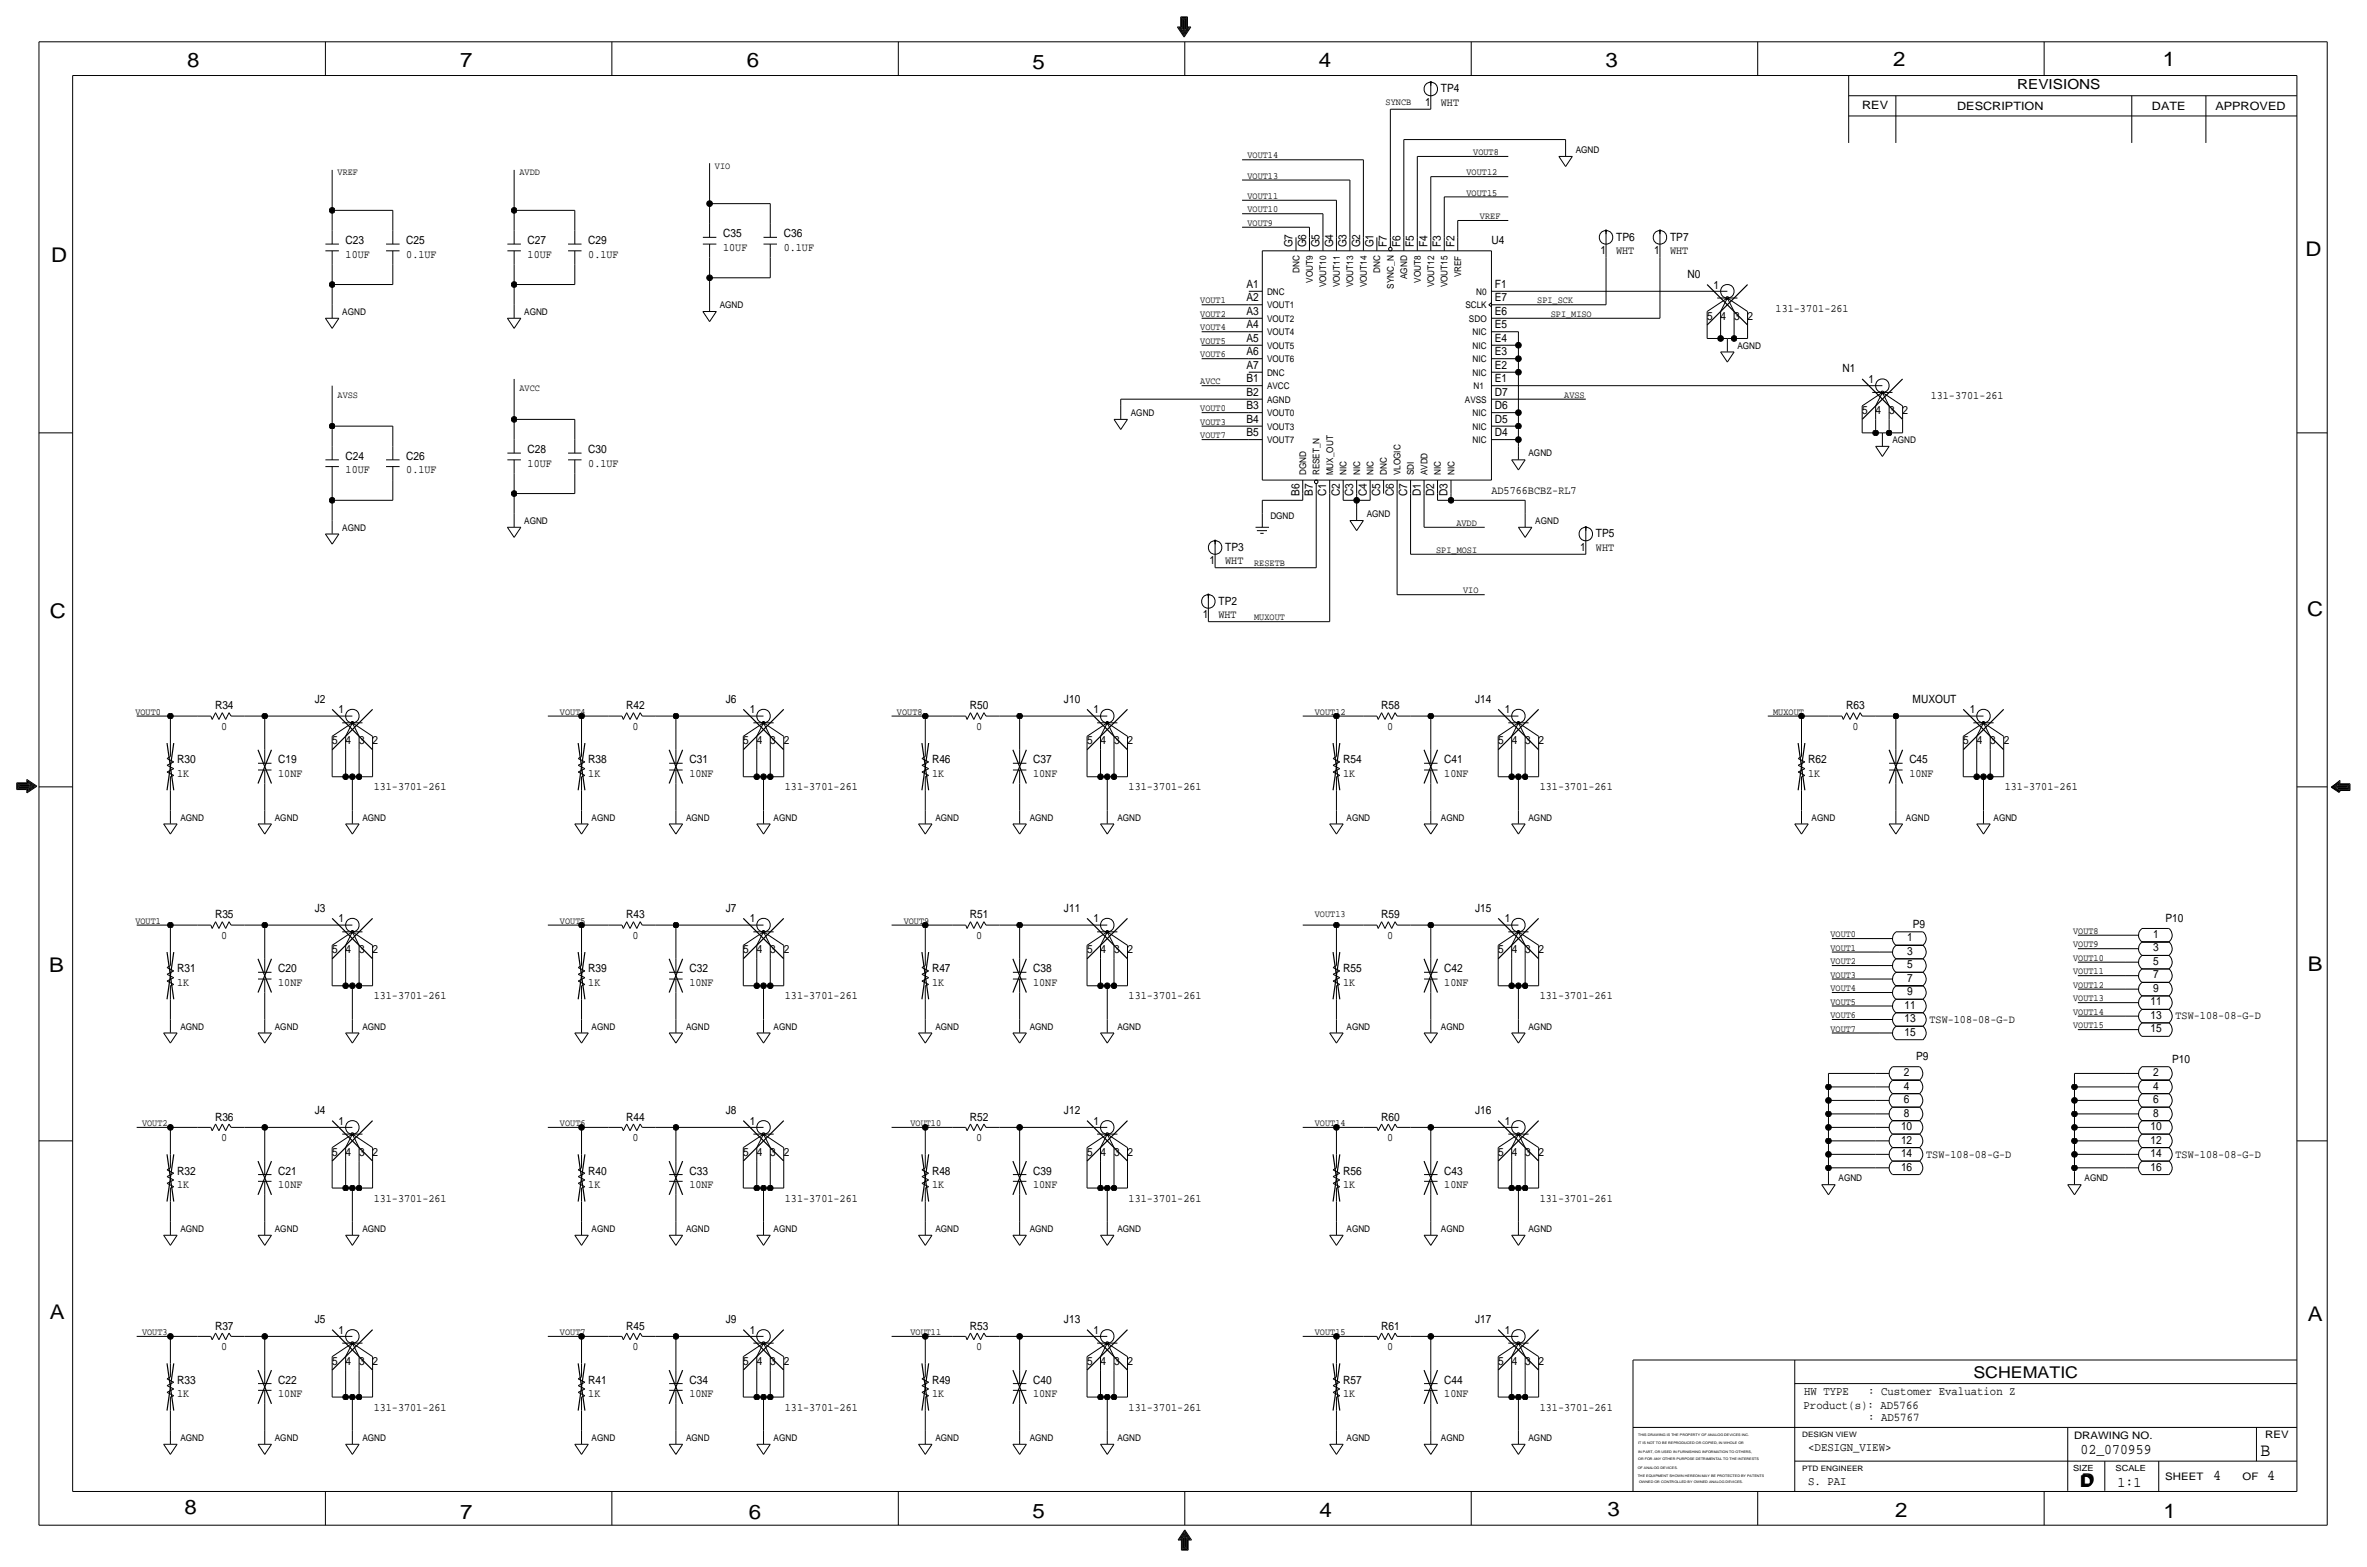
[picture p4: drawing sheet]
<svg xmlns="http://www.w3.org/2000/svg" width="892mm" height="590mm" viewBox="0 0 892 590" stroke-linecap="round" stroke-linejoin="round" font-family="sans-serif">
<defs><g id="words">
<g font-size="7.6">
<text x="70.6" y="25.4">8</text>
<text x="173.4" y="25.4">7</text>
<text x="281.4" y="25.1">6</text>
<text x="389.1" y="26.2">5</text>
<text x="497" y="25.4">4</text>
<text x="605" y="25.1">3</text>
<text x="713.4" y="24.9">2</text>
<text x="815" y="24.9">1</text>
<text x="19.3" y="98.8">D</text>
<text x="868.9" y="96.5">D</text>
<text x="18.7" y="232.7">C</text>
<text x="869.4" y="232.2">C</text>
<text x="869.6" y="365.8">B</text>
<text x="18.5" y="366">B</text>
<text x="18.7" y="496.8">A</text>
<text x="869.6" y="497.6">A</text>
<text x="69.5" y="570.5">8</text>
<text x="173.4" y="572.3">7</text>
<text x="282.1" y="572.3">6</text>
<text x="389.1" y="571.8">5</text>
<text x="497.3" y="571.5">4</text>
<text x="605.7" y="571.2">3</text>
<text x="714.2" y="571.5">2</text>
<text x="815.3" y="572">1</text>
</g>
<text font-size="7" x="851.9" y="548.4">B</text>
<g font-size="6.1">
<text x="743.7" y="518.9">SCHEMATIC</text>
<text x="783.8" y="560.3">D</text>
<text x="784.3" y="559.8">D</text>
</g>
<g font-size="5.6">
<text x="784" y="547.9">02_070959</text>
<text x="834.1" y="557.5">4</text>
<text x="854.4" y="557.5">4</text>
<text x="798" y="560.1">1:1</text>
</g>
<text font-size="5.2" x="760.2" y="33.5">REVISIONS</text>
<g font-size="4.5">
<text x="679.9" y="525.5">HW TYPE</text>
<text x="704" y="525.5">: Customer Evaluation Z</text>
<text x="679.7" y="530.9">Product(s): AD5766</text>
<text x="704" y="535.2">: AD5767</text>
<text x="681.4" y="546.6">&lt;DESIGN_VIEW&gt;</text>
<text x="681.4" y="559.3">S. PAI</text>
</g>
<g font-size="4.3">
<text x="543" y="34.8">TP4</text>
<text x="537.1" y="39.9">1</text>
<text x="543" y="39.9">WHT</text>
<text x="701.8" y="41.1">REV</text>
<text x="737.6" y="41.4">DESCRIPTION</text>
<text x="811" y="41.4">DATE</text>
<text x="834.8" y="41.4">APPROVED</text>
<text x="272.5" y="89.4">C35</text>
<text x="295.4" y="89.4">C36</text>
<text x="130.3" y="91.9">C23</text>
<text x="153.1" y="91.9">C25</text>
<text x="198.8" y="91.9">C27</text>
<text x="221.7" y="91.9">C29</text>
<text x="272.5" y="94.5">10UF</text>
<text x="295.4" y="94.5">0.1UF</text>
<text x="487.1" y="93.2" transform="rotate(-90 487.1 93.2)">G7</text>
<text x="492.2" y="93.2" transform="rotate(-90 492.2 93.2)">G6</text>
<text x="497.3" y="93.2" transform="rotate(-90 497.3 93.2)">G5</text>
<text x="502.4" y="93.2" transform="rotate(-90 502.4 93.2)">G4</text>
<text x="507.4" y="93.2" transform="rotate(-90 507.4 93.2)">G3</text>
<text x="512.5" y="93.2" transform="rotate(-90 512.5 93.2)">G2</text>
<text x="517.6" y="93.2" transform="rotate(-90 517.6 93.2)">G1</text>
<text x="522.7" y="93.2" transform="rotate(-90 522.7 93.2)">F7</text>
<text x="527.8" y="93.2" transform="rotate(-90 527.8 93.2)">F6</text>
<text x="532.8" y="93.2" transform="rotate(-90 532.8 93.2)">F5</text>
<text x="537.9" y="93.2" transform="rotate(-90 537.9 93.2)">F4</text>
<text x="543" y="93.2" transform="rotate(-90 543 93.2)">F3</text>
<text x="548.1" y="93.2" transform="rotate(-90 548.1 93.2)">F2</text>
<text x="562.1" y="91.9">U4</text>
<text x="603.1" y="95.8">1</text>
<text x="609" y="90.7">TP6</text>
<text x="609" y="95.8">WHT</text>
<text x="623.4" y="95.8">1</text>
<text x="629.4" y="90.7">TP7</text>
<text x="629.4" y="95.8">WHT</text>
<text x="130.3" y="97">10UF</text>
<text x="153.1" y="97">0.1UF</text>
<text x="198.8" y="97">10UF</text>
<text x="221.7" y="97">0.1UF</text>
<text x="635.9" y="104.6">N0</text>
<text x="469.7" y="113.5">A2</text>
<text x="469.7" y="108.5">A1</text>
<text x="563.3" y="113.5">E7</text>
<text x="563.3" y="108.5">F1</text>
<text x="645.8" y="108.7">1</text>
<text x="469.7" y="118.6">A3</text>
<text x="563.3" y="118.6">E6</text>
<text x="669.2" y="117.3">131-3701-261</text>
<text x="469.7" y="123.7">A4</text>
<text x="563.3" y="123.7">E5</text>
<text x="643.3" y="120.4">5</text>
<text x="648.4" y="120.4">4</text>
<text x="653.5" y="120.4">3</text>
<text x="658.6" y="120.4">2</text>
<text x="469.7" y="128.8">A5</text>
<text x="563.3" y="128.8">E4</text>
<text x="469.7" y="133.9">A6</text>
<text x="563.3" y="133.9">E3</text>
<text x="469.7" y="138.9">A7</text>
<text x="563.3" y="138.9">E2</text>
<text x="694.3" y="140.2">N1</text>
<text x="469.7" y="144">B1</text>
<text x="469.7" y="149.1">B2</text>
<text x="563.3" y="144">E1</text>
<text x="563.3" y="149.1">D7</text>
<text x="704.2" y="144.3">1</text>
<text x="469.7" y="154.2">B3</text>
<text x="563.3" y="154.2">D6</text>
<text x="701.8" y="156">5</text>
<text x="706.8" y="156">4</text>
<text x="711.9" y="156">3</text>
<text x="717" y="156">2</text>
<text x="727.6" y="150.4">131-3701-261</text>
<text x="469.7" y="159.3">B4</text>
<text x="563.3" y="159.3">D5</text>
<text x="469.7" y="164.3">B5</text>
<text x="563.3" y="164.3">D4</text>
<text x="130.3" y="173.2">C24</text>
<text x="153.1" y="173.2">C26</text>
<text x="198.8" y="170.7">C28</text>
<text x="221.7" y="170.7">C30</text>
<text x="130.3" y="178.3">10UF</text>
<text x="153.1" y="178.3">0.1UF</text>
<text x="198.8" y="175.8">10UF</text>
<text x="221.7" y="175.8">0.1UF</text>
<text x="562.1" y="185.9">AD5766BCBZ-RL7</text>
<text x="489.7" y="186.8" transform="rotate(-90 489.7 186.8)">B6</text>
<text x="494.7" y="186.8" transform="rotate(-90 494.7 186.8)">B7</text>
<text x="499.8" y="187" transform="rotate(-90 499.8 187)">C1</text>
<text x="504.9" y="187" transform="rotate(-90 504.9 187)">C2</text>
<text x="510" y="187" transform="rotate(-90 510 187)">C3</text>
<text x="515.1" y="187" transform="rotate(-90 515.1 187)">C4</text>
<text x="520.1" y="187" transform="rotate(-90 520.1 187)">C5</text>
<text x="525.2" y="187" transform="rotate(-90 525.2 187)">C6</text>
<text x="530.3" y="187" transform="rotate(-90 530.3 187)">C7</text>
<text x="535.4" y="187" transform="rotate(-90 535.4 187)">D1</text>
<text x="540.5" y="187" transform="rotate(-90 540.5 187)">D2</text>
<text x="545.5" y="187" transform="rotate(-90 545.5 187)">D3</text>
<text x="601.4" y="202.4">TP5</text>
<text x="461.7" y="207.5">TP3</text>
<text x="595.5" y="207.5">1</text>
<text x="601.4" y="207.5">WHT</text>
<text x="455.8" y="212.6">1</text>
<text x="461.7" y="212.6">WHT</text>
<text x="459.2" y="227.8">TP2</text>
<text x="453.2" y="232.9">1</text>
<text x="459.2" y="232.9">WHT</text>
<text x="81" y="267.2">R34</text>
<text x="118.6" y="264.7">J2</text>
<text x="127.6" y="268.7">1</text>
<text x="236" y="267.2">R42</text>
<text x="273.5" y="264.7">J6</text>
<text x="282.6" y="268.7">1</text>
<text x="365.5" y="267.2">R50</text>
<text x="400.9" y="264.7">J10</text>
<text x="412.1" y="268.7">1</text>
<text x="520.4" y="267.2">R58</text>
<text x="555.9" y="264.7">J14</text>
<text x="567" y="268.7">1</text>
<text x="695.7" y="267.2">R63</text>
<text x="720.7" y="264.7">MUXOUT</text>
<text x="742.3" y="268.7">1</text>
<text x="83.4" y="274.8">0</text>
<text x="238.3" y="274.8">0</text>
<text x="367.9" y="274.8">0</text>
<text x="522.8" y="274.8">0</text>
<text x="698.1" y="274.8">0</text>
<text x="125.2" y="280.4">5</text>
<text x="130.3" y="280.4">4</text>
<text x="135.3" y="280.4">3</text>
<text x="140.4" y="280.4">2</text>
<text x="280.1" y="280.4">5</text>
<text x="285.2" y="280.4">4</text>
<text x="290.3" y="280.4">3</text>
<text x="295.4" y="280.4">2</text>
<text x="409.7" y="280.4">5</text>
<text x="414.7" y="280.4">4</text>
<text x="419.8" y="280.4">3</text>
<text x="424.9" y="280.4">2</text>
<text x="564.6" y="280.4">5</text>
<text x="569.7" y="280.4">4</text>
<text x="574.8" y="280.4">3</text>
<text x="579.8" y="280.4">2</text>
<text x="739.9" y="280.4">5</text>
<text x="744.9" y="280.4">4</text>
<text x="750" y="280.4">3</text>
<text x="755.1" y="280.4">2</text>
<text x="66.8" y="287.5">R30</text>
<text x="104.9" y="287.5">C19</text>
<text x="221.7" y="287.5">R38</text>
<text x="259.8" y="287.5">C31</text>
<text x="351.2" y="287.5">R46</text>
<text x="389.3" y="287.5">C37</text>
<text x="506.2" y="287.5">R54</text>
<text x="544.3" y="287.5">C41</text>
<text x="681.4" y="287.5">R62</text>
<text x="719.5" y="287.5">C45</text>
<text x="66.8" y="292.6">1K</text>
<text x="104.9" y="292.6">10NF</text>
<text x="221.7" y="292.6">1K</text>
<text x="259.8" y="292.6">10NF</text>
<text x="351.2" y="292.6">1K</text>
<text x="389.3" y="292.6">10NF</text>
<text x="506.2" y="292.6">1K</text>
<text x="544.3" y="292.6">10NF</text>
<text x="681.4" y="292.6">1K</text>
<text x="719.5" y="292.6">10NF</text>
<text x="140.8" y="297.7">131-3701-261</text>
<text x="295.8" y="297.7">131-3701-261</text>
<text x="425.3" y="297.7">131-3701-261</text>
<text x="580.3" y="297.7">131-3701-261</text>
<text x="755.5" y="297.7">131-3701-261</text>
<text x="81" y="345.9">R35</text>
<text x="118.6" y="343.4">J3</text>
<text x="127.6" y="347.5">1</text>
<text x="236" y="345.9">R43</text>
<text x="273.5" y="343.4">J7</text>
<text x="282.6" y="347.5">1</text>
<text x="365.5" y="345.9">R51</text>
<text x="400.9" y="343.4">J11</text>
<text x="412.1" y="347.5">1</text>
<text x="520.4" y="345.9">R59</text>
<text x="555.9" y="343.4">J15</text>
<text x="567" y="347.5">1</text>
<text x="816.1" y="347.2">P10</text>
<text x="83.4" y="353.6">0</text>
<text x="238.3" y="353.6">0</text>
<text x="367.9" y="353.6">0</text>
<text x="522.8" y="353.6">0</text>
<text x="720.8" y="349.8">P9</text>
<text x="811.4" y="353.3">1</text>
<text x="125.2" y="359.2">5</text>
<text x="130.3" y="359.2">4</text>
<text x="135.3" y="359.2">3</text>
<text x="140.4" y="359.2">2</text>
<text x="280.1" y="359.2">5</text>
<text x="285.2" y="359.2">4</text>
<text x="290.3" y="359.2">3</text>
<text x="295.4" y="359.2">2</text>
<text x="409.7" y="359.2">5</text>
<text x="414.7" y="359.2">4</text>
<text x="419.8" y="359.2">3</text>
<text x="424.9" y="359.2">2</text>
<text x="564.6" y="359.2">5</text>
<text x="569.7" y="359.2">4</text>
<text x="574.8" y="359.2">3</text>
<text x="579.8" y="359.2">2</text>
<text x="718.7" y="359.7">3</text>
<text x="718.7" y="354.6">1</text>
<text x="811.4" y="358.4">3</text>
<text x="718.7" y="364.7">5</text>
<text x="811.4" y="363.5">5</text>
<text x="66.8" y="366.3">R31</text>
<text x="66.8" y="371.3">1K</text>
<text x="104.9" y="366.3">C20</text>
<text x="104.9" y="371.3">10NF</text>
<text x="221.7" y="371.3">1K</text>
<text x="221.7" y="366.3">R39</text>
<text x="259.8" y="366.3">C32</text>
<text x="259.8" y="371.3">10NF</text>
<text x="351.2" y="371.3">1K</text>
<text x="351.2" y="366.3">R47</text>
<text x="389.3" y="366.3">C38</text>
<text x="389.3" y="371.3">10NF</text>
<text x="506.2" y="371.3">1K</text>
<text x="506.2" y="366.3">R55</text>
<text x="544.3" y="366.3">C42</text>
<text x="544.3" y="371.3">10NF</text>
<text x="718.7" y="369.8">7</text>
<text x="811.4" y="368.6">7</text>
<text x="140.8" y="376.4">131-3701-261</text>
<text x="295.8" y="376.4">131-3701-261</text>
<text x="425.3" y="376.4">131-3701-261</text>
<text x="580.3" y="376.4">131-3701-261</text>
<text x="718.7" y="374.9">9</text>
<text x="811.4" y="373.6">9</text>
<text x="717.7" y="380">11</text>
<text x="810.4" y="383.8">13</text>
<text x="810.4" y="378.7">11</text>
<text x="717.7" y="385.1">13</text>
<text x="727.2" y="385.3">TSW-108-08-G-D</text>
<text x="810.4" y="388.9">15</text>
<text x="819.9" y="384">TSW-108-08-G-D</text>
<text x="717.7" y="390.1">15</text>
<text x="722.1" y="399.3">P9</text>
<text x="818.6" y="400.6">P10</text>
<text x="717.5" y="405.4">2</text>
<text x="811.4" y="405.4">2</text>
<text x="717.5" y="410.5">4</text>
<text x="811.4" y="410.5">4</text>
<text x="118.6" y="419.6">J4</text>
<text x="273.5" y="419.6">J8</text>
<text x="400.9" y="419.6">J12</text>
<text x="555.9" y="419.6">J16</text>
<text x="717.5" y="415.5">6</text>
<text x="811.4" y="415.5">6</text>
<text x="81" y="422.1">R36</text>
<text x="127.6" y="423.7">1</text>
<text x="236" y="422.1">R44</text>
<text x="282.6" y="423.7">1</text>
<text x="365.5" y="422.1">R52</text>
<text x="412.1" y="423.7">1</text>
<text x="520.4" y="422.1">R60</text>
<text x="567" y="423.7">1</text>
<text x="716.4" y="425.7">10</text>
<text x="717.5" y="420.6">8</text>
<text x="810.4" y="425.7">10</text>
<text x="811.4" y="420.6">8</text>
<text x="83.4" y="429.8">0</text>
<text x="238.3" y="429.8">0</text>
<text x="367.9" y="429.8">0</text>
<text x="522.8" y="429.8">0</text>
<text x="716.4" y="430.8">12</text>
<text x="810.4" y="430.8">12</text>
<text x="125.2" y="435.4">5</text>
<text x="130.3" y="435.4">4</text>
<text x="135.3" y="435.4">3</text>
<text x="140.4" y="435.4">2</text>
<text x="280.1" y="435.4">5</text>
<text x="285.2" y="435.4">4</text>
<text x="290.3" y="435.4">3</text>
<text x="295.4" y="435.4">2</text>
<text x="409.7" y="435.4">5</text>
<text x="414.7" y="435.4">4</text>
<text x="419.8" y="435.4">3</text>
<text x="424.9" y="435.4">2</text>
<text x="564.6" y="435.4">5</text>
<text x="569.7" y="435.4">4</text>
<text x="574.8" y="435.4">3</text>
<text x="579.8" y="435.4">2</text>
<text x="716.4" y="435.9">14</text>
<text x="725.9" y="436.1">TSW-108-08-G-D</text>
<text x="810.4" y="435.9">14</text>
<text x="819.9" y="436.1">TSW-108-08-G-D</text>
<text x="66.8" y="442.5">R32</text>
<text x="104.9" y="442.5">C21</text>
<text x="221.7" y="442.5">R40</text>
<text x="259.8" y="442.5">C33</text>
<text x="351.2" y="442.5">R48</text>
<text x="389.3" y="442.5">C39</text>
<text x="506.2" y="442.5">R56</text>
<text x="544.3" y="442.5">C43</text>
<text x="716.4" y="440.9">16</text>
<text x="810.4" y="440.9">16</text>
<text x="66.8" y="447.5">1K</text>
<text x="104.9" y="447.5">10NF</text>
<text x="221.7" y="447.5">1K</text>
<text x="259.8" y="447.5">10NF</text>
<text x="351.2" y="447.5">1K</text>
<text x="389.3" y="447.5">10NF</text>
<text x="506.2" y="447.5">1K</text>
<text x="544.3" y="447.5">10NF</text>
<text x="140.8" y="452.6">131-3701-261</text>
<text x="295.8" y="452.6">131-3701-261</text>
<text x="425.3" y="452.6">131-3701-261</text>
<text x="580.3" y="452.6">131-3701-261</text>
<text x="81" y="500.9">R37</text>
<text x="118.6" y="498.3">J5</text>
<text x="127.6" y="502.4">1</text>
<text x="236" y="500.9">R45</text>
<text x="273.5" y="498.3">J9</text>
<text x="282.6" y="502.4">1</text>
<text x="365.5" y="500.9">R53</text>
<text x="400.9" y="498.3">J13</text>
<text x="412.1" y="502.4">1</text>
<text x="520.4" y="500.9">R61</text>
<text x="555.9" y="498.3">J17</text>
<text x="567" y="502.4">1</text>
<text x="83.4" y="508.5">0</text>
<text x="238.3" y="508.5">0</text>
<text x="367.9" y="508.5">0</text>
<text x="522.8" y="508.5">0</text>
<text x="125.2" y="514.1">5</text>
<text x="130.3" y="514.1">4</text>
<text x="135.3" y="514.1">3</text>
<text x="140.4" y="514.1">2</text>
<text x="280.1" y="514.1">5</text>
<text x="285.2" y="514.1">4</text>
<text x="290.3" y="514.1">3</text>
<text x="295.4" y="514.1">2</text>
<text x="409.7" y="514.1">5</text>
<text x="414.7" y="514.1">4</text>
<text x="419.8" y="514.1">3</text>
<text x="424.9" y="514.1">2</text>
<text x="564.6" y="514.1">5</text>
<text x="569.7" y="514.1">4</text>
<text x="574.8" y="514.1">3</text>
<text x="579.8" y="514.1">2</text>
<text x="66.8" y="521.2">R33</text>
<text x="104.9" y="521.2">C22</text>
<text x="221.7" y="521.2">R41</text>
<text x="259.8" y="521.2">C34</text>
<text x="351.2" y="521.2">R49</text>
<text x="389.3" y="521.2">C40</text>
<text x="506.2" y="521.2">R57</text>
<text x="544.3" y="521.2">C44</text>
<text x="66.8" y="526.3">1K</text>
<text x="104.9" y="526.3">10NF</text>
<text x="221.7" y="526.3">1K</text>
<text x="259.8" y="526.3">10NF</text>
<text x="351.2" y="526.3">1K</text>
<text x="389.3" y="526.3">10NF</text>
<text x="506.2" y="526.3">1K</text>
<text x="544.3" y="526.3">10NF</text>
<text x="140.8" y="531.4">131-3701-261</text>
<text x="295.8" y="531.4">131-3701-261</text>
<text x="425.3" y="531.4">131-3701-261</text>
<text x="580.3" y="531.4">131-3701-261</text>
</g>
<g font-size="3.9">
<text x="781.6" y="542.1">DRAWING NO.</text>
<text x="853.6" y="541.8">REV</text>
<text x="816" y="557.4">SHEET</text>
<text x="845.1" y="557.5">OF</text>
</g>
<g font-size="3.6">
<text x="522.2" y="39.4">SYNCB</text>
<text x="470.1" y="59.7">VOUT14</text>
<text x="555.2" y="58.4">VOUT8</text>
<text x="269.4" y="63.5">VIO</text>
<text x="127.2" y="66">VREF</text>
<text x="195.8" y="66">AVDD</text>
<text x="470.1" y="67.3">VOUT13</text>
<text x="552.7" y="66">VOUT12</text>
<text x="470.1" y="74.9">VOUT11</text>
<text x="552.7" y="73.7">VOUT15</text>
<text x="470.1" y="80">VOUT10</text>
<text x="557.7" y="82.5">VREF</text>
<text x="470.1" y="85.1">VOUT9</text>
<text x="452.3" y="114.3">VOUT1</text>
<text x="452.3" y="119.4">VOUT2</text>
<text x="579.3" y="114.3">SPI_SCK</text>
<text x="584.4" y="119.4">SPI_MISO</text>
<text x="452.3" y="124.5">VOUT4</text>
<text x="452.3" y="129.5">VOUT5</text>
<text x="452.3" y="134.6">VOUT6</text>
<text x="127.2" y="149.9">AVSS</text>
<text x="195.8" y="147.3">AVCC</text>
<text x="452.3" y="144.8">AVCC</text>
<text x="589.5" y="149.9">AVSS</text>
<text x="452.3" y="154.9">VOUT0</text>
<text x="452.3" y="160">VOUT3</text>
<text x="452.3" y="165.1">VOUT7</text>
<text x="548.8" y="198.1">AVDD</text>
<text x="541.2" y="208.3">SPI_MOSI</text>
<text x="472.6" y="213.4">RESETB</text>
<text x="551.4" y="223.5">VIO</text>
<text x="472.6" y="233.7">MUXOUT</text>
<text x="51" y="269.2">VOUT0</text>
<text x="211" y="269.2">VOUT4</text>
<text x="338" y="269.2">VOUT8</text>
<text x="495.5" y="269.2">VOUT12</text>
<text x="668.2" y="269.2">MUXOUT</text>
<text x="51" y="348">VOUT1</text>
<text x="211" y="348">VOUT5</text>
<text x="340.6" y="348">VOUT9</text>
<text x="495.5" y="345.4">VOUT13</text>
<text x="689.8" y="353.1">VOUT0</text>
<text x="781.3" y="351.8">VOUT8</text>
<text x="689.8" y="358.1">VOUT1</text>
<text x="781.3" y="356.9">VOUT9</text>
<text x="689.8" y="363.2">VOUT2</text>
<text x="781.3" y="361.9">VOUT10</text>
<text x="689.8" y="368.3">VOUT3</text>
<text x="781.3" y="367">VOUT11</text>
<text x="689.8" y="373.4">VOUT4</text>
<text x="781.3" y="377.2">VOUT13</text>
<text x="781.3" y="372.1">VOUT12</text>
<text x="689.8" y="383.5">VOUT6</text>
<text x="689.8" y="378.5">VOUT5</text>
<text x="781.3" y="382.3">VOUT14</text>
<text x="689.8" y="388.6">VOUT7</text>
<text x="781.3" y="387.4">VOUT15</text>
<text x="53.5" y="424.2">VOUT2</text>
<text x="211" y="424.2">VOUT6</text>
<text x="343.1" y="424.2">VOUT10</text>
<text x="495.5" y="424.2">VOUT14</text>
<text x="53.5" y="502.9">VOUT3</text>
<text x="211" y="502.9">VOUT7</text>
<text x="343.1" y="502.9">VOUT11</text>
<text x="495.5" y="502.9">VOUT15</text>
</g>
<g font-size="3.5">
<text x="593.8" y="57.7">AGND</text>
<text x="489.7" y="102.9" transform="rotate(-90 489.7 102.9)">DNC</text>
<text x="494.7" y="106.5" transform="rotate(-90 494.7 106.5)">VOUT9</text>
<text x="520.1" y="102.9" transform="rotate(-90 520.1 102.9)">DNC</text>
<text x="530.3" y="105.2" transform="rotate(-90 530.3 105.2)">AGND</text>
<text x="535.4" y="106.5" transform="rotate(-90 535.4 106.5)">VOUT8</text>
<text x="550.6" y="104.5" transform="rotate(-90 550.6 104.5)">VREF</text>
<text x="477.5" y="111">DNC</text>
<text x="499.8" y="108.3" transform="rotate(-90 499.8 108.3)">VOUT10</text>
<text x="504.9" y="108.3" transform="rotate(-90 504.9 108.3)">VOUT11</text>
<text x="510" y="108.3" transform="rotate(-90 510 108.3)">VOUT13</text>
<text x="515.1" y="108.3" transform="rotate(-90 515.1 108.3)">VOUT14</text>
<text x="525.2" y="108.8" transform="rotate(-90 525.2 108.8)">SYNC_N</text>
<text x="540.5" y="108.3" transform="rotate(-90 540.5 108.3)">VOUT12</text>
<text x="545.5" y="108.3" transform="rotate(-90 545.5 108.3)">VOUT15</text>
<text x="556.3" y="111">N0</text>
<text x="129" y="118.6">AGND</text>
<text x="197.6" y="118.6">AGND</text>
<text x="271.2" y="116.1">AGND</text>
<text x="477.5" y="116.1">VOUT1</text>
<text x="552.2" y="116.1">SCLK</text>
<text x="477.5" y="121.2">VOUT2</text>
<text x="553.6" y="121.2">SDO</text>
<text x="477.5" y="131.3">VOUT5</text>
<text x="477.5" y="126.2">VOUT4</text>
<text x="555" y="126.2">NIC</text>
<text x="555" y="131.3">NIC</text>
<text x="654.8" y="131.3">AGND</text>
<text x="477.5" y="136.4">VOUT6</text>
<text x="555" y="136.4">NIC</text>
<text x="477.5" y="141.5">DNC</text>
<text x="555" y="141.5">NIC</text>
<text x="477.5" y="146.6">AVCC</text>
<text x="555.3" y="146.6">N1</text>
<text x="477.5" y="151.6">AGND</text>
<text x="552" y="151.6">AVSS</text>
<text x="426.2" y="156.7">AGND</text>
<text x="477.5" y="161.8">VOUT3</text>
<text x="477.5" y="156.7">VOUT0</text>
<text x="555" y="156.7">NIC</text>
<text x="555" y="161.8">NIC</text>
<text x="477.5" y="166.9">VOUT7</text>
<text x="555" y="166.9">NIC</text>
<text x="713.2" y="166.9">AGND</text>
<text x="576" y="172">AGND</text>
<text x="492.2" y="179.1" transform="rotate(-90 492.2 179.1)">DGND</text>
<text x="497.3" y="179.1" transform="rotate(-90 497.3 179.1)">RESET_N</text>
<text x="502.4" y="179.1" transform="rotate(-90 502.4 179.1)">MUX_OUT</text>
<text x="507.4" y="179.1" transform="rotate(-90 507.4 179.1)">NIC</text>
<text x="512.5" y="179.1" transform="rotate(-90 512.5 179.1)">NIC</text>
<text x="517.6" y="179.1" transform="rotate(-90 517.6 179.1)">NIC</text>
<text x="522.7" y="179" transform="rotate(-90 522.7 179)">DNC</text>
<text x="527.8" y="179.1" transform="rotate(-90 527.8 179.1)">VLOGIC</text>
<text x="532.8" y="179.1" transform="rotate(-90 532.8 179.1)">SDI</text>
<text x="537.9" y="179.1" transform="rotate(-90 537.9 179.1)">AVDD</text>
<text x="543" y="179.1" transform="rotate(-90 543 179.1)">NIC</text>
<text x="548.1" y="179.1" transform="rotate(-90 548.1 179.1)">NIC</text>
<text x="197.6" y="197.4">AGND</text>
<text x="478.7" y="195.6">DGND</text>
<text x="515.1" y="194.8">AGND</text>
<text x="578.6" y="197.4">AGND</text>
<text x="129" y="199.9">AGND</text>
<text x="68" y="309.1">AGND</text>
<text x="103.6" y="309.1">AGND</text>
<text x="136.6" y="309.1">AGND</text>
<text x="223" y="309.1">AGND</text>
<text x="258.5" y="309.1">AGND</text>
<text x="291.5" y="309.1">AGND</text>
<text x="352.5" y="309.1">AGND</text>
<text x="388.1" y="309.1">AGND</text>
<text x="421.1" y="309.1">AGND</text>
<text x="507.4" y="309.1">AGND</text>
<text x="543" y="309.1">AGND</text>
<text x="576" y="309.1">AGND</text>
<text x="682.7" y="309.1">AGND</text>
<text x="718.3" y="309.1">AGND</text>
<text x="751.3" y="309.1">AGND</text>
<text x="68" y="387.9">AGND</text>
<text x="103.6" y="387.9">AGND</text>
<text x="136.6" y="387.9">AGND</text>
<text x="223" y="387.9">AGND</text>
<text x="258.5" y="387.9">AGND</text>
<text x="291.5" y="387.9">AGND</text>
<text x="352.5" y="387.9">AGND</text>
<text x="388.1" y="387.9">AGND</text>
<text x="421.1" y="387.9">AGND</text>
<text x="507.4" y="387.9">AGND</text>
<text x="543" y="387.9">AGND</text>
<text x="576" y="387.9">AGND</text>
<text x="692.9" y="445">AGND</text>
<text x="785.6" y="445">AGND</text>
<text x="68" y="464.1">AGND</text>
<text x="103.6" y="464.1">AGND</text>
<text x="136.6" y="464.1">AGND</text>
<text x="223" y="464.1">AGND</text>
<text x="258.5" y="464.1">AGND</text>
<text x="291.5" y="464.1">AGND</text>
<text x="352.5" y="464.1">AGND</text>
<text x="388.1" y="464.1">AGND</text>
<text x="421.1" y="464.1">AGND</text>
<text x="507.4" y="464.1">AGND</text>
<text x="543" y="464.1">AGND</text>
<text x="576" y="464.1">AGND</text>
<text x="68" y="542.8">AGND</text>
<text x="103.6" y="542.8">AGND</text>
<text x="136.6" y="542.8">AGND</text>
<text x="223" y="542.8">AGND</text>
<text x="258.5" y="542.8">AGND</text>
<text x="291.5" y="542.8">AGND</text>
<text x="352.5" y="542.8">AGND</text>
<text x="388.1" y="542.8">AGND</text>
<text x="421.1" y="542.8">AGND</text>
<text x="507.4" y="542.8">AGND</text>
<text x="543" y="542.8">AGND</text>
<text x="576" y="542.8">AGND</text>
</g>
<g font-size="3.2">
<text x="781.3" y="554">SIZE</text>
<text x="797.3" y="554">SCALE</text>
</g>
<g font-size="2.8">
<text x="679.1" y="541.3">DESIGN VIEW</text>
<text x="679.1" y="554">PTD ENGINEER</text>
</g>
<g font-size="1.3">
<text x="617.3" y="543.9">IT IS NOT TO BE REPRODUCED OR COPIED, IN WHOLE OR</text>
<text x="617.3" y="541.1">THIS DRAWING IS THE PROPERTY OF ANALOG DEVICES INC.</text>
<text x="617.3" y="550">OR FOR ANY OTHER PURPOSE DETRIMENTAL TO THE INTERESTS</text>
<text x="617.3" y="547.2">IN PART, OR USED IN FURNISHING INFORMATION TO OTHERS,</text>
<text x="617.2" y="553.2">OF ANALOG DEVICES.</text>
<text x="617.2" y="556.3">THE EQUIPMENT SHOWN HEREON MAY BE PROTECTED BY PATENTS</text>
<text x="617.7" y="558.8">OWNED OR CONTROLLED BY OWNED ANALOG DEVICES.</text>
</g>
</g></defs>
<g fill="none" stroke="#000" stroke-width=".38">
<path d="M14.7 15.7v558.8zM14.7 15.7h862.3zM122.6 15.7v12.7zM230.6 15.7v12.7zM338.5 15.7v12.7zM443.7 10.2h1.3zM443.7 10.2l2.5 3.8zM444.2 10.4h1zM444.2 10.4l2 3.1zM444.7 10.7h.8zM444.7 10.7l1.5 2.3zM445 6.4h2.5z"/>
<path d="M445 6.4v3.8zM445.2 10.9l1 1.5zM445.2 10.9h.5zM445.2 6.6h2zM445.2 6.6v3.8zM445.5 6.9h1.5zM445.5 6.9v3.8zM445.7 7.1h1zM445.7 11.2h.3zM445.7 11.2l.5 .7zM445.7 7.1v3.8zM446 7.4h.5z"/>
<path d="M446 7.4v3.8zM446.2 7.6v4.1zM446.5 15.7v12.7zM446.5 11.2h.2zM446.5 7.4v3.8zM446.7 11.2l-.5 .7zM446.7 7.1v3.8zM446.7 10.9h.5zM447 6.9v3.8zM447 10.7h.8zM447.2 10.4h1.1zM447.2 10.9l-1 1.5z"/>
<path d="M447.2 6.6v3.8zM447.5 6.4v3.8zM447.5 10.2h1.3zM447.8 10.7l-1.6 2.3zM448.3 10.4l-2.1 3.1zM448.8 10.2l-2.6 3.8zM554.4 15.7v12.7zM662.4 15.7v12.7zM770.3 15.7v12.7zM877 15.7v558.8zM27.4 28.4h838.2zM27.4 28.4v533.4z"/>
<path d="M539.2 31v10.1zM539.2 31v1.3zM696.7 28.4v25.4zM696.7 36.1h168.9zM714.5 36.1v17.7zM803.4 36.1v17.7zM831.3 36.1v17.7zM865.6 28.4v533.4zM524 41.1h15.2zM524 41.1v48.3zM529 52.6h61zM529 52.6v36.8z"/>
<path d="M534.1 58.9h34.3zM534.1 58.9v30.5zM587.5 58.9l2.5 3.8zM587.5 58.9h5zM590 52.6v1.2zM590 53.8v5zM592.5 58.9l-2.5 3.8zM696.7 43.7h168.9zM125.2 79.2h22.8zM125.2 64v15.2zM125.2 79.2v7.7zM148 79.2v7.7z"/>
<path d="M193.8 79.2h22.8zM193.8 64v15.2zM193.8 79.2v7.7zM216.6 79.2v7.7zM267.4 76.7h22.9zM267.4 61.5v15.2zM267.4 76.7v7.6zM290.3 76.7v7.6zM468.1 75.4h35.5zM468.1 67.8h40.6zM468.1 60.2h45.7zM503.6 75.4v14z"/>
<path d="M508.7 67.8v21.6zM513.8 60.2v29.2zM539.2 66.5h29.2zM539.2 66.5v22.9zM544.3 74.2h24.1zM544.3 74.2v15.2zM122.6 91.9h5.1zM122.6 94.5h5.1zM125.2 99.6v7.6zM125.2 94.5v5.1zM125.2 86.9v5zM145.5 91.9h5.1z"/>
<path d="M145.5 94.5h5.1zM148 99.6v7.6zM148 94.5v5.1zM148 86.9v5zM191.2 91.9h5.1zM191.2 94.5h5.1zM193.8 99.6v7.6zM193.8 94.5v5.1zM193.8 86.9v5zM214.1 91.9h5.1zM214.1 94.5h5.1zM216.6 99.6v7.6z"/>
<path d="M216.6 94.5v5.1zM216.6 86.9v5zM264.9 89.4h5.1zM264.9 91.9h5.1zM267.4 97v7.6zM267.4 91.9v5.1zM267.4 84.3v5.1zM287.7 89.4h5.1zM287.7 91.9h5.1zM290.3 97v7.6zM290.3 91.9v5.1zM290.3 84.3v5.1z"/>
<path d="M468.1 80.5h30.5zM468.1 85.6h25.4zM475.7 94.5h86.4zM475.7 94.5v86.3zM488.4 89.4v5.1zM493.5 85.6v3.8zM493.5 89.4v5.1zM498.6 80.5v8.9zM498.6 89.4v5.1zM503.6 89.4v5.1zM508.7 89.4v5.1zM513.8 89.4v5.1z"/>
<path d="M518.9 89.4v5.1zM524 89.4v3.8zM529 89.4v5.1zM534.1 89.4v5.1zM539.2 89.4v5.1zM544.3 89.4v5.1zM549.4 83.1h19zM549.4 83.1v6.3zM549.4 89.4v5.1zM562.1 94.5v86.3zM605.2 97v17.8zM605.2 86.9v10.1z"/>
<path d="M605.2 86.9v1.3zM625.6 97v22.9zM625.6 86.9v10.1zM625.6 86.9v1.3zM122.6 119.9l2.6 3.8zM122.6 119.9h5.1zM125.2 107.2h22.8zM125.2 107.2v7.6zM125.2 114.8v5zM127.7 119.9l-2.5 3.8zM191.2 119.9l2.6 3.8zM191.2 119.9h5.1z"/>
<path d="M193.8 107.2h22.8zM193.8 107.2v7.6zM193.8 114.8v5zM196.3 119.9l-2.5 3.8zM264.9 117.3l2.5 3.9zM264.9 117.3h5.1zM267.4 104.6h22.9zM267.4 104.6v7.7zM267.4 112.3v4.9zM270 117.3l-2.6 3.9zM452.8 114.8h17.8zM452.8 119.9h17.8z"/>
<path d="M470.6 119.9h5.1zM470.6 114.8h5.1zM470.6 109.7h5.1zM561 114.8l1.1 .8zM561 114.8l1.1-.8zM562.1 109.7h5zM562.1 114.8h5zM562.1 119.9h5zM567.1 109.7h78.8zM567.1 119.9h58.5zM567.1 114.8h38.1zM643.3 117.3v5.1z"/>
<path d="M643.3 117.3l7.7-5zM645.9 109.7h5.1zM647.1 112.3h7.7zM648.4 117.3v5.1zM651 112.3l-2.6 5zM651 112.3l7.6 5zM651 112.3l2.5 5zM653.5 117.3v5.1zM658.6 117.3v5.1zM452.8 125h17.8zM452.8 130h17.8zM452.8 135.1h17.8z"/>
<path d="M470.6 135.1h5.1zM470.6 130h5.1zM470.6 125h5.1zM562.1 125h5zM562.1 130h5zM562.1 135.1h5zM567.1 125h5.1zM567.1 130h5.1zM567.1 135.1h5.1zM572.2 125v5zM572.2 130v5.1zM572.2 135.1v5.1z"/>
<path d="M643.3 122.4v5.1zM643.3 127.5h5.1zM648.4 122.4v5.1zM648.4 127.5h2.6zM648.4 132.6l2.6 3.8zM648.4 132.6h5.1zM651 127.5h2.5zM651 127.5v5zM653.5 127.5h5.1zM653.5 122.4v5.1zM653.5 132.6l-2.5 3.8zM658.6 122.4v5.1z"/>
<path d="M125.2 145.3v15.2zM193.8 158h22.8zM193.8 142.7v15.3zM193.8 158v7.6zM216.6 158v7.6zM419.8 158l2.6 3.8zM419.8 158h5.1zM422.4 150.4h48.2zM422.4 150.4v2.5zM422.4 152.9v5zM424.9 158l-2.5 3.8zM452.8 155.4h17.8z"/>
<path d="M452.8 145.3h17.8zM470.6 155.4h5.1zM470.6 150.4h5.1zM470.6 145.3h5.1zM470.6 140.2h5.1zM562.1 140.2h5zM562.1 145.3h5zM562.1 150.4h5zM562.1 155.4h5zM567.1 145.3h137.2zM567.1 140.2h5.1zM567.1 155.4h5.1z"/>
<path d="M567.1 150.4h30.5zM572.2 140.2v15.2zM572.2 155.4v5.1zM701.8 158v5.1zM701.8 152.9v5.1zM701.8 152.9l7.6-5.1zM704.3 145.3h5.1zM705.6 147.8h7.6zM706.8 158v5.1zM706.8 152.9v5.1zM709.4 147.8l-2.6 5.1zM709.4 147.8l7.6 5.1z"/>
<path d="M709.4 147.8l2.5 5.1zM711.9 158v5.1zM711.9 152.9v5.1zM717 158v5.1zM717 152.9v5.1zM14.7 163.1h12.7zM122.6 173.2h5.1zM122.6 175.8h5.1zM125.2 160.5h22.8zM125.2 160.5v7.6zM125.2 175.8v5zM125.2 168.1v5.1z"/>
<path d="M145.5 173.2h5.1zM145.5 175.8h5.1zM148 160.5v7.6zM148 175.8v5zM148 168.1v5.1zM191.2 170.7h5.1zM191.2 173.2h5.1zM193.8 178.3v7.6zM193.8 173.2v5.1zM193.8 165.6v5.1zM214.1 170.7h5.1zM214.1 173.2h5.1z"/>
<path d="M216.6 178.3v7.6zM216.6 173.2v5.1zM216.6 165.6v5.1zM452.8 160.5h17.8zM452.8 165.6h17.8zM470.6 165.6h5.1zM470.6 160.5h5.1zM562.1 160.5h5zM562.1 165.6h5zM567.1 160.5h5.1zM567.1 165.6h5.1zM569.7 173.2l2.5 3.8z"/>
<path d="M569.7 173.2h5.1zM572.2 160.5v5.1zM572.2 165.6v2.5zM572.2 168.1v5zM574.8 173.2l-2.6 3.8zM701.8 163.1h5zM706.8 163.1h2.6zM706.8 168.1l2.6 3.9zM706.8 168.1h5.1zM709.4 163.1h2.5zM709.4 163.1v4.9zM711.9 163.1h5.1z"/>
<path d="M711.9 168.1l-2.5 3.9zM865.6 163.1h11.4zM125.2 188.5h22.8zM125.2 180.8v7.7zM125.2 188.5v7.6zM125.2 196.1v5zM148 180.8v7.7zM191.2 198.6l2.6 3.8zM191.2 198.6h5.1zM193.8 185.9h22.8zM193.8 185.9v7.6zM193.8 193.5v5z"/>
<path d="M196.3 198.6l-2.5 3.8zM473.2 198.6h5zM473.7 199.9h3.8zM475.7 188.5h15.2zM475.7 188.5v5zM475.7 180.8h86.4zM475.7 193.5v5.1zM490.9 185.9v2.6zM490.9 180.8v5.1zM496 185.9v28zM496 182.2v3.7zM501.1 185.9v48.3z"/>
<path d="M501.1 180.8v5.1zM506.2 188.5h5.1zM506.2 185.9v2.6zM506.2 180.8v5.1zM508.7 196.1l2.6 3.8zM508.7 196.1h5.1zM511.3 188.5h5zM511.3 185.9v2.6zM511.3 188.5v2.5zM511.3 180.8v5.1zM511.3 191v5zM513.8 196.1l-2.5 3.8z"/>
<path d="M516.3 185.9v2.6zM516.3 180.8v5.1zM521.4 180.8v5.1zM526.5 185.9v38.1zM526.5 180.8v5.1zM531.6 185.9v22.9zM531.6 180.8v5.1zM536.7 198.6h22.8zM536.7 185.9v12.7zM536.7 180.8v5.1zM541.7 188.5h5.1zM541.7 185.9v2.6z"/>
<path d="M541.7 180.8v5.1zM546.8 188.5h28zM546.8 185.9v2.6zM546.8 180.8v5.1zM572.2 198.6l2.6 3.8zM572.2 198.6h5.1zM574.8 188.5v5zM574.8 193.5v5zM577.3 198.6l-2.5 3.8zM597.6 198.6v10.2zM597.6 198.6v1.3zM122.6 201.2l2.6 3.8z"/>
<path d="M122.6 201.2h5.1zM127.7 201.2l-2.5 3.8zM457.9 213.9h38.1zM457.9 203.7v10.2zM457.9 203.7v1.3zM474.9 200.9h1.3zM531.6 208.8h66zM455.4 234.2h45.7zM455.4 224v10.2zM455.4 224v1.3zM526.5 224h33zM51.5 269.7h12.7z"/>
<path d="M64.2 269.7h10.2zM64.2 269.7v10.2zM64.2 279.9v5.1zM74.4 269.7h5.1zM79.5 269.7l.5 1.3zM81.2 268.5l1.3 2.5zM81.2 268.5l-1.2 2.5zM83.8 268.5l1.2 2.5zM83.8 268.5l-1.3 2.5zM86.3 268.5l.8 1.2zM86.3 268.5l-1.3 2.5zM87.1 269.7h5.1z"/>
<path d="M92.2 269.7h7.6zM99.8 269.7h27.9zM99.8 269.7v12.7zM125.2 277.4v5zM125.2 277.4l7.6-5.1zM127.7 269.7h5.1zM129 272.3h7.6zM130.3 277.4v5zM132.8 272.3l-2.5 5.1zM132.8 272.3l7.6 5.1zM132.8 272.3l2.5 5.1zM135.3 277.4v5z"/>
<path d="M140.4 277.4v5zM206.5 269.7h12.7zM219.2 269.7h10.1zM219.2 269.7v10.2zM219.2 279.9v5.1zM229.3 269.7h5.1zM234.4 269.7l.5 1.3zM236.2 268.5l1.2 2.5zM236.2 268.5l-1.3 2.5zM238.7 268.5l1.3 2.5zM238.7 268.5l-1.3 2.5zM241.2 268.5l.8 1.2z"/>
<path d="M241.2 268.5l-1.2 2.5zM242 269.7h5.1zM247.1 269.7h7.6zM254.7 269.7h28zM254.7 269.7v12.7zM280.1 277.4v5zM280.1 277.4l7.6-5.1zM282.7 269.7h5zM283.9 272.3h7.6zM285.2 277.4v5zM287.7 272.3l-2.5 5.1zM287.7 272.3l7.7 5.1z"/>
<path d="M287.7 272.3l2.6 5.1zM290.3 277.4v5zM295.4 277.4v5zM336 269.7h12.7zM348.7 269.7h10.2zM348.7 269.7v10.2zM348.7 279.9v5.1zM358.9 269.7h5zM363.9 269.7l.5 1.3zM365.7 268.5l1.3 2.5zM365.7 268.5l-1.3 2.5zM368.2 268.5l1.3 2.5z"/>
<path d="M368.2 268.5l-1.2 2.5zM370.8 268.5l.8 1.2zM370.8 268.5l-1.3 2.5zM371.6 269.7h5zM376.6 269.7h7.7zM384.3 269.7h27.9zM384.3 269.7v12.7zM409.7 277.4v5zM409.7 277.4l7.6-5.1zM412.2 269.7h5.1zM413.5 272.3h7.6zM414.7 277.4v5z"/>
<path d="M417.3 272.3l-2.6 5.1zM417.3 272.3l7.6 5.1zM417.3 272.3l2.5 5.1zM419.8 277.4v5zM424.9 277.4v5zM490.9 269.7h12.7zM503.6 269.7h10.2zM503.6 269.7v10.2zM503.6 279.9v5.1zM513.8 269.7h5.1zM518.9 269.7l.5 1.3zM520.6 268.5l1.3 2.5z"/>
<path d="M520.6 268.5l-1.2 2.5zM523.2 268.5l1.3 2.5zM523.2 268.5l-1.3 2.5zM525.7 268.5l.8 1.2zM525.7 268.5l-1.2 2.5zM526.5 269.7h5.1zM531.6 269.7h7.6zM539.2 269.7h27.9zM539.2 269.7v12.7zM564.6 277.4v5zM564.6 277.4l7.6-5.1zM567.1 269.7h5.1z"/>
<path d="M568.4 272.3h7.6zM569.7 277.4v5zM572.2 272.3l-2.5 5.1zM572.2 272.3l7.6 5.1zM572.2 272.3l2.6 5.1zM574.8 277.4v5zM579.8 277.4v5zM666.2 269.7h12.7zM678.9 269.7h10.2zM678.9 269.7v10.2zM678.9 279.9v5.1zM689.1 269.7h5z"/>
<path d="M694.1 269.7l.5 1.3zM695.9 268.5l1.3 2.5zM695.9 268.5l-1.3 2.5zM698.4 268.5l1.3 2.5zM698.4 268.5l-1.2 2.5zM701 268.5l.8 1.2zM701 268.5l-1.3 2.5zM701.8 269.7h5zM706.8 269.7h7.7zM714.5 269.7h27.9zM714.5 269.7v12.7zM739.9 277.4v5z"/>
<path d="M739.9 277.4l7.6-5.1zM742.4 269.7h5.1zM743.7 272.3h7.6zM744.9 277.4v5zM747.5 272.3l-2.6 5.1zM747.5 272.3l7.6 5.1zM747.5 272.3l2.5 5.1zM750 277.4v5zM755.1 277.4v5zM6.3 297.4h3.8zM6.3 294.9v2.5zM6.3 294.9h3.8z"/>
<path d="M6.6 295.1h3.8zM6.6 295.1v2.1zM6.6 297.2h3.8zM6.8 295.4h3.8zM6.8 295.4v1.5zM6.8 296.9h3.8zM7.1 295.7h3.8zM7.1 295.7v1zM7.1 296.7h3.8zM7.3 295.9h3.8zM7.3 295.9v.5zM7.3 296.4h3.8z"/>
<path d="M7.6 296.2h4zM10.1 293.6l3.8 2.6zM10.1 298.7l3.8-2.5zM10.1 293.6v1.3zM10.1 297.4v1.3zM10.4 294.1l3 2.1zM10.4 298.2l3-2zM10.4 297.2v1zM10.4 294.1v1zM10.6 294.6l2.3 1.6zM10.6 297.7l2.3-1.5zM10.6 296.9v.8z"/>
<path d="M10.6 294.6v.8zM10.9 297.2l1.5-1zM10.9 295.1l1.5 1.1zM10.9 296.7v.5zM10.9 295.1v.6zM11.1 296.7l.8-.5zM11.1 295.7l.8 .5zM11.1 296.4v.3zM11.1 295.7v.2zM14.7 296.4h12.7zM62.9 285.7l1.3-.7zM62.9 285.7l2.6 1.3z"/>
<path d="M62.9 288.3l2.6-1.3zM62.9 288.3l2.6 1.3zM62.9 290.8l2.6-1.2zM62.9 290.8l2.6 1.3zM64.2 297.7v7.6zM64.2 292.6v5.1zM64.2 292.6l1.3-.5zM97.2 287.5h5.1zM97.2 290.1h5.1zM99.8 295.1v10.2zM99.8 290.1v5zM99.8 282.4v5.1z"/>
<path d="M125.2 292.6h5.1zM125.2 282.4v10.2zM130.3 292.6h2.5zM130.3 282.4v10.2zM132.8 292.6h2.5zM132.8 292.6v12.7zM135.3 292.6h5.1zM135.3 282.4v10.2zM140.4 282.4v10.2zM217.9 285.7l1.3-.7zM217.9 285.7l2.5 1.3zM217.9 288.3l2.5-1.3z"/>
<path d="M217.9 288.3l2.5 1.3zM217.9 290.8l2.5-1.2zM217.9 290.8l2.5 1.3zM219.2 297.7v7.6zM219.2 292.6v5.1zM219.2 292.6l1.2-.5zM252.2 287.5h5.1zM252.2 290.1h5.1zM254.7 295.1v10.2zM254.7 290.1v5zM254.7 282.4v5.1zM280.1 292.6h5.1z"/>
<path d="M280.1 282.4v10.2zM285.2 292.6h2.5zM285.2 282.4v10.2zM287.7 292.6h2.6zM287.7 292.6v12.7zM290.3 292.6h5.1zM290.3 282.4v10.2zM295.4 282.4v10.2zM347.4 285.7l1.3-.7zM347.4 285.7l2.6 1.3zM347.4 288.3l2.6-1.3zM347.4 288.3l2.6 1.3z"/>
<path d="M347.4 290.8l2.6-1.2zM347.4 290.8l2.6 1.3zM348.7 297.7v7.6zM348.7 292.6v5.1zM348.7 292.6l1.3-.5zM381.7 287.5h5.1zM381.7 290.1h5.1zM384.3 295.1v10.2zM384.3 290.1v5zM384.3 282.4v5.1zM409.7 292.6h5zM409.7 282.4v10.2z"/>
<path d="M414.7 292.6h2.6zM414.7 282.4v10.2zM417.3 292.6h2.5zM417.3 292.6v12.7zM419.8 292.6h5.1zM419.8 282.4v10.2zM424.9 282.4v10.2zM502.4 285.7l1.2-.7zM502.4 285.7l2.5 1.3zM502.4 288.3l2.5-1.3zM502.4 288.3l2.5 1.3zM502.4 290.8l2.5-1.2z"/>
<path d="M502.4 290.8l2.5 1.3zM503.6 297.7v7.6zM503.6 292.6v5.1zM503.6 292.6l1.3-.5zM536.7 287.5h5zM536.7 290.1h5zM539.2 295.1v10.2zM539.2 290.1v5zM539.2 282.4v5.1zM564.6 292.6h5.1zM564.6 282.4v10.2zM569.7 292.6h2.5z"/>
<path d="M569.7 282.4v10.2zM572.2 292.6h2.6zM572.2 292.6v12.7zM574.8 292.6h5zM574.8 282.4v10.2zM579.8 282.4v10.2zM677.6 285.7l1.3-.7zM677.6 285.7l2.6 1.3zM677.6 288.3l2.6-1.3zM677.6 288.3l2.6 1.3zM677.6 290.8l2.6-1.2zM677.6 290.8l2.6 1.3z"/>
<path d="M678.9 297.7v7.6zM678.9 292.6v5.1zM678.9 292.6l1.3-.5zM711.9 287.5h5.1zM711.9 290.1h5.1zM714.5 295.1v10.2zM714.5 290.1v5zM714.5 282.4v5.1zM739.9 292.6h5zM739.9 282.4v10.2zM744.9 292.6h2.6zM744.9 282.4v10.2z"/>
<path d="M747.5 292.6h2.5zM747.5 292.6v12.7zM750 292.6h5.1zM750 282.4v10.2zM755.1 282.4v10.2zM865.6 296.4h11.4zM878.5 296.5l3 2.1zM878.5 296.5l3-2zM878.7 296.5l3.1-2.5zM878.7 296.5l3.1 1.8zM879 296.5l2.3 1.5zM879 296.5l2.3-1.5z"/>
<path d="M879.5 296.5l1.5 1zM879.5 296.5l1.5-1zM880 296.5l.8 .5zM880 296.5l.8-.5zM880.3 296.5h4zM880.8 296.8v.2zM880.8 296v.3zM880.8 296.8h3.8zM880.8 296.3h3.8zM881 297v.5zM881 295.5v.5zM881 297h3.8z"/>
<path d="M881 296h3.8zM881.3 297.3v.7zM881.3 295v.8zM881.3 297.3h3.8zM881.3 295.8h3.8zM881.5 297.5v1.1zM881.5 294.5v1zM881.5 297.5h3.8zM881.5 295.5h3.8zM881.8 294v1.2zM881.8 297.8v.5zM881.8 295.2h3.8z"/>
<path d="M881.8 297.8h3.8zM884.6 296.3v.5zM884.8 296v1zM885.1 295.8v1.5zM885.3 295.5v2zM885.6 295.2v2.6zM61.7 310.4l2.5 3.8zM61.7 310.4h5.1zM64.2 305.3v5zM66.8 310.4l-2.6 3.8zM97.2 310.4l2.6 3.8zM97.2 310.4h5.1z"/>
<path d="M99.8 305.3v5zM102.3 310.4l-2.5 3.8zM130.3 310.4l2.5 3.8zM130.3 310.4h5zM132.8 305.3v5zM135.3 310.4l-2.5 3.8zM216.6 310.4l2.6 3.8zM216.6 310.4h5.1zM219.2 305.3v5zM221.7 310.4l-2.5 3.8zM252.2 310.4l2.5 3.8zM252.2 310.4h5.1z"/>
<path d="M254.7 305.3v5zM257.3 310.4l-2.6 3.8zM285.2 310.4l2.5 3.8zM285.2 310.4h5.1zM287.7 305.3v5zM290.3 310.4l-2.6 3.8zM346.2 310.4l2.5 3.8zM346.2 310.4h5zM348.7 305.3v5zM351.2 310.4l-2.5 3.8zM381.7 310.4l2.6 3.8zM381.7 310.4h5.1z"/>
<path d="M384.3 305.3v5zM386.8 310.4l-2.5 3.8zM414.7 310.4l2.6 3.8zM414.7 310.4h5.1zM417.3 305.3v5zM419.8 310.4l-2.5 3.8zM501.1 310.4l2.5 3.8zM501.1 310.4h5.1zM503.6 305.3v5zM506.2 310.4l-2.6 3.8zM536.7 310.4l2.5 3.8zM536.7 310.4h5z"/>
<path d="M539.2 305.3v5zM541.7 310.4l-2.5 3.8zM569.7 310.4l2.5 3.8zM569.7 310.4h5.1zM572.2 305.3v5zM574.8 310.4l-2.6 3.8zM676.4 310.4l2.5 3.8zM676.4 310.4h5zM678.9 305.3v5zM681.4 310.4l-2.5 3.8zM711.9 310.4l2.6 3.8zM711.9 310.4h5.1z"/>
<path d="M714.5 305.3v5zM717 310.4l-2.5 3.8zM744.9 310.4l2.6 3.8zM744.9 310.4h5.1zM747.5 305.3v5zM750 310.4l-2.5 3.8zM51.5 348.5h12.7zM64.2 348.5h10.2zM64.2 348.5v10.1zM64.2 358.6v5.1zM74.4 348.5h5.1zM79.5 348.5l.5 1.3z"/>
<path d="M81.2 347.2l1.3 2.6zM81.2 347.2l-1.2 2.6zM83.8 347.2l1.2 2.6zM83.8 347.2l-1.3 2.6zM86.3 347.2l.8 1.3zM86.3 347.2l-1.3 2.6zM87.1 348.5h5.1zM92.2 348.5h7.6zM99.8 348.5h27.9zM99.8 348.5v12.7zM125.2 356.1v5.1zM125.2 356.1l7.6-5.1z"/>
<path d="M127.7 348.5h5.1zM129 351h7.6zM130.3 356.1v5.1zM132.8 351l-2.5 5.1zM132.8 351l7.6 5.1zM132.8 351l2.5 5.1zM135.3 356.1v5.1zM140.4 356.1v5.1zM206.5 348.5h12.7zM219.2 348.5h10.1zM219.2 348.5v10.1zM219.2 358.6v5.1z"/>
<path d="M229.3 348.5h5.1zM234.4 348.5l.5 1.3zM236.2 347.2l1.2 2.6zM236.2 347.2l-1.3 2.6zM238.7 347.2l1.3 2.6zM238.7 347.2l-1.3 2.6zM241.2 347.2l.8 1.3zM241.2 347.2l-1.2 2.6zM242 348.5h5.1zM247.1 348.5h7.6zM254.7 348.5h28zM254.7 348.5v12.7z"/>
<path d="M280.1 356.1v5.1zM280.1 356.1l7.6-5.1zM282.7 348.5h5zM283.9 351h7.6zM285.2 356.1v5.1zM287.7 351l-2.5 5.1zM287.7 351l7.7 5.1zM287.7 351l2.6 5.1zM290.3 356.1v5.1zM295.4 356.1v5.1zM336 348.5h12.7zM348.7 348.5h10.2z"/>
<path d="M348.7 348.5v10.1zM348.7 358.6v5.1zM358.9 348.5h5zM363.9 348.5l.5 1.3zM365.7 347.2l1.3 2.6zM365.7 347.2l-1.3 2.6zM368.2 347.2l1.3 2.6zM368.2 347.2l-1.2 2.6zM370.8 347.2l.8 1.3zM370.8 347.2l-1.3 2.6zM371.6 348.5h5zM376.6 348.5h7.7z"/>
<path d="M384.3 348.5h27.9zM384.3 348.5v12.7zM409.7 356.1v5.1zM409.7 356.1l7.6-5.1zM412.2 348.5h5.1zM413.5 351h7.6zM414.7 356.1v5.1zM417.3 351l-2.6 5.1zM417.3 351l7.6 5.1zM417.3 351l2.5 5.1zM419.8 356.1v5.1zM424.9 356.1v5.1z"/>
<path d="M490.9 348.5h12.7zM503.6 348.5h10.2zM503.6 348.5v10.1zM503.6 358.6v5.1zM513.8 348.5h5.1zM518.9 348.5l.5 1.3zM520.6 347.2l1.3 2.6zM520.6 347.2l-1.2 2.6zM523.2 347.2l1.3 2.6zM523.2 347.2l-1.3 2.6zM525.7 347.2l.8 1.3zM525.7 347.2l-1.2 2.6z"/>
<path d="M526.5 348.5h5.1zM531.6 348.5h7.6zM539.2 348.5h27.9zM539.2 348.5v12.7zM564.6 356.1v5.1zM564.6 356.1l7.6-5.1zM567.1 348.5h5.1zM568.4 351h7.6zM569.7 356.1v5.1zM572.2 351l-2.5 5.1zM572.2 351l7.6 5.1zM572.2 351l2.6 5.1z"/>
<path d="M574.8 356.1v5.1zM579.8 356.1v5.1zM690.3 353.6h17.8zM690.3 358.6h17.8zM708.1 358.6h5.1zM708.1 353.6h5.1zM714.5 356.1h10.1zM714.5 351h10.1zM714.5 351.1a3.2 3.2 0 0 0 0 5.1 3.2 3.2 0 0 0 0 5 3.2 3.2 0 0 0 0 5.1 3.2 3.2 0 0 0 0 5.1 3.3 3.3 0 0 0-.1 5.2 3.1 3.1 0 0 0 .1 4.9M724.6 351a3.2 3.2 0 0 1 0 5.1 3.2 3.2 0 0 1 0 5.1 3.2 3.2 0 0 1 0 5.1 3.2 3.2 0 0 1 0 5 3.2 3.2 0 0 1 0 5.1 3.2 3.2 0 0 1 0 5.2M783 352.3h17.8zM783 357.4h17.8z"/>
<path d="M800.8 357.4h5.1zM800.8 352.3h5.1zM807.2 354.8h10.1zM807.2 359.9h10.1zM807.2 349.8h10.1zM807.2 354.9a3.1 3.1 0 0 0 0 5M807.2 360a3.1 3.1 0 0 0 0 5M807.2 349.8a3.1 3.1 0 0 0 0 5M817.3 359.9a3.2 3.2 0 0 1 0 5.1M817.3 354.8a3.2 3.2 0 0 1 0 5.2M817.3 349.8a3.2 3.2 0 0 1 0 5.1M62.9 364.5l1.3-.8z"/>
<path d="M62.9 364.5l2.6 1.3zM62.9 367l2.6-1.2zM62.9 367l2.6 1.3zM62.9 369.6l2.6-1.3zM62.9 369.6l2.6 1.2zM64.2 376.4v7.6zM64.2 371.3v5.1zM64.2 371.3l1.3-.5zM97.2 366.3h5.1zM97.2 368.8h5.1zM99.8 373.9v10.1zM99.8 368.8v5.1z"/>
<path d="M99.8 361.2v5.1zM125.2 371.3h5.1zM125.2 361.2v10.1zM130.3 371.3h2.5zM130.3 361.2v10.1zM132.8 371.3h2.5zM132.8 371.3v12.7zM135.3 371.3h5.1zM135.3 361.2v10.1zM140.4 361.2v10.1zM217.9 364.5l1.3-.8zM217.9 364.5l2.5 1.3z"/>
<path d="M217.9 367l2.5-1.2zM217.9 367l2.5 1.3zM217.9 369.6l2.5-1.3zM217.9 369.6l2.5 1.2zM219.2 376.4v7.6zM219.2 371.3v5.1zM219.2 371.3l1.2-.5zM252.2 366.3h5.1zM252.2 368.8h5.1zM254.7 373.9v10.1zM254.7 368.8v5.1zM254.7 361.2v5.1z"/>
<path d="M280.1 361.2v10.1zM280.1 371.3h5.1zM285.2 361.2v10.1zM285.2 371.3h2.5zM287.7 371.3h2.6zM287.7 371.3v12.7zM290.3 371.3h5.1zM290.3 361.2v10.1zM295.4 361.2v10.1zM347.4 364.5l1.3-.8zM347.4 364.5l2.6 1.3zM347.4 367l2.6-1.2z"/>
<path d="M347.4 367l2.6 1.3zM347.4 369.6l2.6-1.3zM347.4 369.6l2.6 1.2zM348.7 376.4v7.6zM348.7 371.3v5.1zM348.7 371.3l1.3-.5zM381.7 366.3h5.1zM381.7 368.8h5.1zM384.3 373.9v10.1zM384.3 368.8v5.1zM384.3 361.2v5.1zM409.7 361.2v10.1z"/>
<path d="M409.7 371.3h5zM414.7 361.2v10.1zM414.7 371.3h2.6zM417.3 371.3h2.5zM417.3 371.3v12.7zM419.8 371.3h5.1zM419.8 361.2v10.1zM424.9 361.2v10.1zM502.4 364.5l1.2-.8zM502.4 364.5l2.5 1.3zM502.4 367l2.5-1.2zM502.4 367l2.5 1.3z"/>
<path d="M502.4 369.6l2.5-1.3zM502.4 369.6l2.5 1.2zM503.6 376.4v7.6zM503.6 371.3v5.1zM503.6 371.3l1.3-.5zM536.7 366.3h5zM536.7 368.8h5zM539.2 373.9v10.1zM539.2 368.8v5.1zM539.2 361.2v5.1zM564.6 371.3h5.1zM564.6 361.2v10.1z"/>
<path d="M569.7 371.3h2.5zM569.7 361.2v10.1zM572.2 371.3h2.6zM572.2 371.3v12.7zM574.8 371.3h5zM574.8 361.2v10.1zM579.8 361.2v10.1zM690.3 363.7h17.8zM690.3 368.8h17.8zM690.3 373.9h17.8zM690.3 379h17.8zM708.1 379h5.1z"/>
<path d="M708.1 373.9h5.1zM708.1 368.8h5.1zM708.1 363.7h5.1zM714.5 376.4h10.1zM714.5 371.3h10.1zM714.5 366.3h10.1zM714.5 361.2h10.1zM783 362.5h17.8zM783 367.5h17.8zM783 372.6h17.8zM783 377.7h17.8zM800.8 377.7h5.1z"/>
<path d="M800.8 372.6h5.1zM800.8 367.5h5.1zM800.8 362.5h5.1zM807.2 375.2h10.1zM807.2 370.1h10.1zM807.2 365h10.1zM807.2 370.1a3.1 3.1 0 0 0 0 5.1M807.2 375.2a3.1 3.1 0 0 0 0 5M807.2 365a3.1 3.1 0 0 0 0 5.1M817.3 375.2a3.2 3.2 0 0 1 0 5.1M817.3 370.1a3.2 3.2 0 0 1 0 5.1M817.3 365a3.2 3.2 0 0 1 0 5.1"/>
<path d="M61.7 389.1l2.5 3.8zM61.7 389.1h5.1zM64.2 384v5zM66.8 389.1l-2.6 3.8zM97.2 389.1l2.6 3.8zM97.2 389.1h5.1zM99.8 384v5zM102.3 389.1l-2.5 3.8zM130.3 389.1l2.5 3.8zM130.3 389.1h5zM132.8 384v5zM135.3 389.1l-2.5 3.8z"/>
<path d="M216.6 389.1l2.6 3.8zM216.6 389.1h5.1zM219.2 384v5zM221.7 389.1l-2.5 3.8zM252.2 389.1l2.5 3.8zM252.2 389.1h5.1zM254.7 384v5zM257.3 389.1l-2.6 3.8zM285.2 389.1l2.5 3.8zM285.2 389.1h5.1zM287.7 384v5zM290.3 389.1l-2.6 3.8z"/>
<path d="M346.2 389.1l2.5 3.8zM346.2 389.1h5zM348.7 384v5zM351.2 389.1l-2.5 3.8zM381.7 389.1l2.6 3.8zM381.7 389.1h5.1zM384.3 384v5zM386.8 389.1l-2.5 3.8zM414.7 389.1l2.6 3.8zM414.7 389.1h5.1zM417.3 384v5zM419.8 389.1l-2.5 3.8z"/>
<path d="M501.1 389.1l2.5 3.8zM501.1 389.1h5.1zM503.6 384v5zM506.2 389.1l-2.6 3.8zM536.7 389.1l2.5 3.8zM536.7 389.1h5zM539.2 384v5zM541.7 389.1l-2.5 3.8zM569.7 389.1l2.5 3.8zM569.7 389.1h5.1zM572.2 384v5zM574.8 389.1l-2.6 3.8z"/>
<path d="M690.3 384h17.8zM690.3 389.1h17.8zM708.1 389.1h5.1zM708.1 384h5.1zM714.5 386.6h10.1zM714.5 391.7h10.1zM714.5 381.5h10.1zM714.5 386.6a3.1 3.1 0 0 0 0 5.1M714.5 381.6a3.1 3.1 0 0 0 0 5M724.6 386.6a3.2 3.2 0 0 1 0 5.1M724.6 381.5a3.2 3.2 0 0 1 0 5.1M783 382.8h17.8z"/>
<path d="M783 387.9h17.8zM800.8 387.9h5.1zM800.8 382.8h5.1zM807.2 385.3h10.1zM807.2 390.4h10.1zM807.2 380.2h10.1zM807.2 380.3a3.2 3.2 0 0 0 0 5.1 3.1 3.1 0 0 0 0 5M817.3 380.2a3.2 3.2 0 0 1 0 5.1 3.2 3.2 0 0 1 0 5.1M689.1 404.4h17.7zM689.1 404.4v5zM689.1 409.4h17.7zM689.1 409.4v5.1z"/>
<path d="M689.1 414.5h17.7zM689.1 414.5v5.1zM689.1 419.6h17.7zM689.1 419.6v5.1zM706.8 419.6h5.1zM706.8 414.5h5.1zM706.8 409.4h5.1zM706.8 404.4h5.1zM713.2 406.9h10.1zM713.2 417.1h10.1zM713.2 412h10.1zM713.2 401.8h10.1z"/>
<path d="M713.2 412a3.2 3.2 0 0 0 0 5.1 3.2 3.2 0 0 0 0 5.1 3.2 3.2 0 0 0 0 5.1 3.2 3.2 0 0 0 0 5.1 3.2 3.2 0 0 0 0 5 3.1 3.1 0 0 0 0 5.1M713.2 407a3.1 3.1 0 0 0 0 5M713.2 401.9a3.1 3.1 0 0 0 0 5M723.3 412a3.2 3.2 0 0 1 0 5.1 3.2 3.2 0 0 1 0 5 3.2 3.2 0 0 1 0 5.1 3.2 3.2 0 0 1 0 5.1 3.2 3.2 0 0 1 0 5.1 3.2 3.2 0 0 1 0 5.1M723.3 406.9a3.2 3.2 0 0 1 0 5.1M723.3 401.8a3.2 3.2 0 0 1 0 5.2M781.8 404.4h19zM781.8 404.4v5zM781.8 409.4h19zM781.8 409.4v5.1zM781.8 414.5h19zM781.8 414.5v5.1z"/>
<path d="M781.8 419.6h19zM781.8 419.6v5.1zM800.8 419.6h5.1zM800.8 414.5h5.1zM800.8 409.4h5.1zM800.8 404.4h5.1zM807.2 406.9h10.1zM807.2 417.1h10.1zM807.2 412h10.1zM807.2 401.8h10.1zM807.2 412a3.2 3.2 0 0 0 0 5.1 3.2 3.2 0 0 0 0 5.1 3.2 3.2 0 0 0 0 5.1 3.2 3.2 0 0 0 0 5.1 3.2 3.2 0 0 0 0 5 3.1 3.1 0 0 0 0 5.1M807.2 407a3.1 3.1 0 0 0 0 5"/>
<path d="M807.2 401.9a3.1 3.1 0 0 0 0 5M817.3 412a3.2 3.2 0 0 1 0 5.1 3.2 3.2 0 0 1 0 5 3.2 3.2 0 0 1 0 5.1 3.2 3.2 0 0 1 0 5.1 3.2 3.2 0 0 1 0 5.1 3.2 3.2 0 0 1 0 5.1M817.3 406.9a3.2 3.2 0 0 1 0 5.1M817.3 401.8a3.2 3.2 0 0 1 0 5.2M14.7 429.8h12.7zM51.5 424.7h12.7zM64.2 424.7h10.2zM64.2 424.7v10.1zM64.2 434.8v5.1zM74.4 424.7h5.1zM79.5 424.7l.5 1.3zM81.2 423.4l1.3 2.6z"/>
<path d="M81.2 423.4l-1.2 2.6zM83.8 423.4l1.2 2.6zM83.8 423.4l-1.3 2.6zM86.3 423.4l.8 1.3zM86.3 423.4l-1.3 2.6zM87.1 424.7h5.1zM92.2 424.7h7.6zM99.8 424.7h27.9zM99.8 424.7v12.7zM99.8 437.4v5.1zM125.2 437.4v10.1zM125.2 432.3v5.1z"/>
<path d="M125.2 432.3l7.6-5.1zM127.7 424.7h5.1zM129 427.2h7.6zM130.3 437.4v10.1zM130.3 432.3v5.1zM132.8 427.2l-2.5 5.1zM132.8 427.2l7.6 5.1zM132.8 427.2l2.5 5.1zM135.3 437.4v10.1zM135.3 432.3v5.1zM140.4 437.4v10.1zM140.4 432.3v5.1z"/>
<path d="M206.5 424.7h12.7zM219.2 424.7h10.1zM219.2 424.7v10.1zM219.2 434.8v5.1zM229.3 424.7h5.1zM234.4 424.7l.5 1.3zM236.2 423.4l1.2 2.6zM236.2 423.4l-1.3 2.6zM238.7 423.4l1.3 2.6zM238.7 423.4l-1.3 2.6zM241.2 423.4l.8 1.3zM241.2 423.4l-1.2 2.6z"/>
<path d="M242 424.7h5.1zM247.1 424.7h7.6zM254.7 424.7h28zM254.7 424.7v12.7zM254.7 437.4v5.1zM280.1 437.4v10.1zM280.1 432.3v5.1zM280.1 432.3l7.6-5.1zM282.7 424.7h5zM283.9 427.2h7.6zM285.2 437.4v10.1zM285.2 432.3v5.1z"/>
<path d="M287.7 427.2l-2.5 5.1zM287.7 427.2l7.7 5.1zM287.7 427.2l2.6 5.1zM290.3 437.4v10.1zM290.3 432.3v5.1zM295.4 437.4v10.1zM295.4 432.3v5.1zM336 424.7h12.7zM348.7 424.7h10.2zM348.7 424.7v10.1zM348.7 434.8v5.1zM358.9 424.7h5z"/>
<path d="M363.9 424.7l.5 1.3zM365.7 423.4l1.3 2.6zM365.7 423.4l-1.3 2.6zM368.2 423.4l1.3 2.6zM368.2 423.4l-1.2 2.6zM370.8 423.4l.8 1.3zM370.8 423.4l-1.3 2.6zM371.6 424.7h5zM376.6 424.7h7.7zM384.3 424.7h27.9zM384.3 424.7v12.7zM384.3 437.4v5.1z"/>
<path d="M409.7 437.4v10.1zM409.7 432.3v5.1zM409.7 432.3l7.6-5.1zM412.2 424.7h5.1zM413.5 427.2h7.6zM414.7 437.4v10.1zM414.7 432.3v5.1zM417.3 427.2l-2.6 5.1zM417.3 427.2l7.6 5.1zM417.3 427.2l2.5 5.1zM419.8 437.4v10.1zM419.8 432.3v5.1z"/>
<path d="M424.9 437.4v10.1zM424.9 432.3v5.1zM490.9 424.7h12.7zM503.6 424.7h10.2zM503.6 424.7v10.1zM503.6 434.8v5.1zM513.8 424.7h5.1zM518.9 424.7l.5 1.3zM520.6 423.4l1.3 2.6zM520.6 423.4l-1.2 2.6zM523.2 423.4l1.3 2.6zM523.2 423.4l-1.3 2.6z"/>
<path d="M525.7 423.4l.8 1.3zM525.7 423.4l-1.2 2.6zM526.5 424.7h5.1zM531.6 424.7h7.6zM539.2 424.7h27.9zM539.2 424.7v12.7zM539.2 437.4v5.1zM564.6 437.4v10.1zM564.6 432.3v5.1zM564.6 432.3l7.6-5.1zM567.1 424.7h5.1zM568.4 427.2h7.6z"/>
<path d="M569.7 437.4v10.1zM569.7 432.3v5.1zM572.2 427.2l-2.5 5.1zM572.2 427.2l7.6 5.1zM572.2 427.2l2.6 5.1zM574.8 437.4v10.1zM574.8 432.3v5.1zM579.8 437.4v10.1zM579.8 432.3v5.1zM689.1 424.7h17.7zM689.1 424.7v5.1zM689.1 429.8h17.7z"/>
<path d="M689.1 429.8v5zM689.1 434.8h17.7zM689.1 434.8v5.1zM689.1 439.9h17.7zM689.1 439.9v1.3zM706.8 439.9h5.1zM706.8 434.8h5.1zM706.8 429.8h5.1zM706.8 424.7h5.1zM713.2 427.2h10.1zM713.2 437.4h10.1zM713.2 422.1h10.1z"/>
<path d="M713.2 432.3h10.1zM781.8 424.7h19zM781.8 424.7v5.1zM781.8 429.8h19zM781.8 429.8v5zM781.8 434.8h19zM781.8 434.8v5.1zM781.8 439.9h19zM781.8 439.9v1.3zM800.8 439.9h5.1zM800.8 434.8h5.1zM800.8 429.8h5.1z"/>
<path d="M800.8 424.7h5.1zM807.2 427.2h10.1zM807.2 437.4h10.1zM807.2 422.1h10.1zM807.2 432.3h10.1zM865.6 429.8h11.4zM62.9 440.7l1.3-.8zM62.9 440.7l2.6 1.3zM62.9 443.2l2.6-1.2zM62.9 443.2l2.6 1.3zM62.9 445.8l2.6-1.3zM62.9 445.8l2.6 1.2z"/>
<path d="M64.2 452.6v7.6zM64.2 447.5v5.1zM64.2 447.5l1.3-.5zM97.2 442.5h5.1zM97.2 445h5.1zM99.8 450.1v10.1zM99.8 445v5.1zM125.2 447.5h5.1zM130.3 447.5h2.5zM132.8 447.5h2.5zM132.8 447.5v12.7zM135.3 447.5h5.1z"/>
<path d="M217.9 440.7l1.3-.8zM217.9 440.7l2.5 1.3zM217.9 443.2l2.5-1.2zM217.9 443.2l2.5 1.3zM217.9 445.8l2.5-1.3zM217.9 445.8l2.5 1.2zM219.2 452.6v7.6zM219.2 447.5v5.1zM219.2 447.5l1.2-.5zM252.2 442.5h5.1zM252.2 445h5.1zM254.7 450.1v10.1z"/>
<path d="M254.7 445v5.1zM280.1 447.5h5.1zM285.2 447.5h2.5zM287.7 447.5h2.6zM287.7 447.5v12.7zM290.3 447.5h5.1zM347.4 440.7l1.3-.8zM347.4 440.7l2.6 1.3zM347.4 443.2l2.6-1.2zM347.4 443.2l2.6 1.3zM347.4 445.8l2.6-1.3zM347.4 445.8l2.6 1.2z"/>
<path d="M348.7 452.6v7.6zM348.7 447.5v5.1zM348.7 447.5l1.3-.5zM381.7 442.5h5.1zM381.7 445h5.1zM384.3 450.1v10.1zM384.3 445v5.1zM409.7 447.5h5zM414.7 447.5h2.6zM417.3 447.5h2.5zM417.3 447.5v12.7zM419.8 447.5h5.1z"/>
<path d="M502.4 440.7l1.2-.8zM502.4 440.7l2.5 1.3zM502.4 443.2l2.5-1.2zM502.4 443.2l2.5 1.3zM502.4 445.8l2.5-1.3zM502.4 445.8l2.5 1.2zM503.6 452.6v7.6zM503.6 447.5v5.1zM503.6 447.5l1.3-.5zM536.7 442.5h5zM536.7 445h5zM539.2 450.1v10.1z"/>
<path d="M539.2 445v5.1zM564.6 447.5h5.1zM569.7 447.5h2.5zM572.2 447.5h2.6zM572.2 447.5v12.7zM574.8 447.5h5zM686.5 446.3l2.6 3.8zM686.5 446.3h5.1zM689.1 441.2v5zM691.6 446.3l-2.5 3.8zM713.2 442.5h10.1zM779.2 446.3l2.6 3.8z"/>
<path d="M779.2 446.3h5.1zM781.8 441.2v5zM784.3 446.3l-2.5 3.8zM807.2 442.5h10.1zM61.7 465.3l2.5 3.8zM61.7 465.3h5.1zM64.2 460.2v5zM66.8 465.3l-2.6 3.8zM97.2 465.3l2.6 3.8zM97.2 465.3h5.1zM99.8 460.2v5zM102.3 465.3l-2.5 3.8z"/>
<path d="M130.3 465.3l2.5 3.8zM130.3 465.3h5zM132.8 460.2v5zM135.3 465.3l-2.5 3.8zM216.6 465.3l2.6 3.8zM216.6 465.3h5.1zM219.2 460.2v5zM221.7 465.3l-2.5 3.8zM252.2 465.3l2.5 3.8zM252.2 465.3h5.1zM254.7 460.2v5zM257.3 465.3l-2.6 3.8z"/>
<path d="M285.2 465.3l2.5 3.8zM285.2 465.3h5.1zM287.7 460.2v5zM290.3 465.3l-2.6 3.8zM346.2 465.3l2.5 3.8zM346.2 465.3h5zM348.7 460.2v5zM351.2 465.3l-2.5 3.8zM381.7 465.3l2.6 3.8zM381.7 465.3h5.1zM384.3 460.2v5zM386.8 465.3l-2.5 3.8z"/>
<path d="M414.7 465.3l2.6 3.8zM414.7 465.3h5.1zM417.3 460.2v5zM419.8 465.3l-2.5 3.8zM501.1 465.3l2.5 3.8zM501.1 465.3h5.1zM503.6 460.2v5zM506.2 465.3l-2.6 3.8zM536.7 465.3l2.5 3.8zM536.7 465.3h5zM539.2 460.2v5zM541.7 465.3l-2.5 3.8z"/>
<path d="M569.7 465.3l2.5 3.8zM569.7 465.3h5.1zM572.2 460.2v5zM574.8 465.3l-2.6 3.8zM51.5 503.4h12.7zM62.9 519.4l1.3-.7zM62.9 519.4l2.6 1.3zM64.2 503.4h10.2zM64.2 503.4v10.2zM64.2 513.6v5.1zM74.4 503.4h5.1zM79.5 503.4l.5 1.3z"/>
<path d="M81.2 502.2l1.3 2.5zM81.2 502.2l-1.2 2.5zM83.8 502.2l1.2 2.5zM83.8 502.2l-1.3 2.5zM86.3 502.2l.8 1.2zM86.3 502.2l-1.3 2.5zM87.1 503.4h5.1zM92.2 503.4h7.6zM99.8 503.4h27.9zM99.8 503.4v12.7zM99.8 516.1v5.1zM125.2 516.1v10.2z"/>
<path d="M125.2 511v5.1zM125.2 511l7.6-5zM127.7 503.4h5.1zM129 506h7.6zM130.3 516.1v10.2zM130.3 511v5.1zM132.8 506l-2.5 5zM132.8 506l7.6 5zM132.8 506l2.5 5zM135.3 516.1v10.2zM135.3 511v5.1zM140.4 516.1v10.2z"/>
<path d="M140.4 511v5.1zM206.5 503.4h12.7zM217.9 519.4l1.3-.7zM217.9 519.4l2.5 1.3zM219.2 503.4h10.1zM219.2 503.4v10.2zM219.2 513.6v5.1zM229.3 503.4h5.1zM234.4 503.4l.5 1.3zM236.2 502.2l1.2 2.5zM236.2 502.2l-1.3 2.5zM238.7 502.2l1.3 2.5z"/>
<path d="M238.7 502.2l-1.3 2.5zM241.2 502.2l.8 1.2zM241.2 502.2l-1.2 2.5zM242 503.4h5.1zM247.1 503.4h7.6zM254.7 503.4h28zM254.7 503.4v12.7zM254.7 516.1v5.1zM280.1 516.1v10.2zM280.1 511v5.1zM280.1 511l7.6-5zM282.7 503.4h5z"/>
<path d="M283.9 506h7.6zM285.2 516.1v10.2zM285.2 511v5.1zM287.7 506l-2.5 5zM287.7 506l7.7 5zM287.7 506l2.6 5zM290.3 516.1v10.2zM290.3 511v5.1zM295.4 516.1v10.2zM295.4 511v5.1zM336 503.4h12.7zM347.4 519.4l1.3-.7z"/>
<path d="M347.4 519.4l2.6 1.3zM348.7 503.4h10.2zM348.7 503.4v10.2zM348.7 513.6v5.1zM358.9 503.4h5zM363.9 503.4l.5 1.3zM365.7 502.2l1.3 2.5zM365.7 502.2l-1.3 2.5zM368.2 502.2l1.3 2.5zM368.2 502.2l-1.2 2.5zM370.8 502.2l.8 1.2zM370.8 502.2l-1.3 2.5z"/>
<path d="M371.6 503.4h5zM376.6 503.4h7.7zM384.3 503.4h27.9zM384.3 503.4v12.7zM384.3 516.1v5.1zM409.7 516.1v10.2zM409.7 511v5.1zM409.7 511l7.6-5zM412.2 503.4h5.1zM413.5 506h7.6zM414.7 516.1v10.2zM414.7 511v5.1z"/>
<path d="M417.3 506l-2.6 5zM417.3 506l7.6 5zM417.3 506l2.5 5zM419.8 516.1v10.2zM419.8 511v5.1zM424.9 516.1v10.2zM424.9 511v5.1zM490.9 503.4h12.7zM502.4 519.4l1.2-.7zM502.4 519.4l2.5 1.3zM503.6 503.4h10.2zM503.6 503.4v10.2z"/>
<path d="M503.6 513.6v5.1zM513.8 503.4h5.1zM518.9 503.4l.5 1.3zM520.6 502.2l1.3 2.5zM520.6 502.2l-1.2 2.5zM523.2 502.2l1.3 2.5zM523.2 502.2l-1.3 2.5zM525.7 502.2l.8 1.2zM525.7 502.2l-1.2 2.5zM526.5 503.4h5.1zM531.6 503.4h7.6zM539.2 503.4h27.9z"/>
<path d="M539.2 503.4v12.7zM539.2 516.1v5.1zM564.6 516.1v10.2zM564.6 511v5.1zM564.6 511l7.6-5zM567.1 503.4h5.1zM568.4 506h7.6zM569.7 516.1v10.2zM569.7 511v5.1zM572.2 506l-2.5 5zM572.2 506l7.6 5zM572.2 506l2.6 5z"/>
<path d="M574.8 516.1v10.2zM574.8 511v5.1zM579.8 516.1v10.2zM579.8 511v5.1zM615.4 512.3v49.5zM615.4 512.3h250.2zM676.4 512.3v49.5zM62.9 522l2.6-1.3zM62.9 522l2.6 1.2zM62.9 524.5l2.6-1.3zM62.9 524.5l2.6 1.3zM64.2 531.4v7.6z"/>
<path d="M64.2 539v5zM64.2 526.3v5.1zM64.2 526.3l1.3-.5zM97.2 521.2h5.1zM97.2 523.7h5.1zM99.8 528.8v10.2zM99.8 539v5zM99.8 523.7v5.1zM125.2 526.3h5.1zM130.3 526.3h2.5zM132.8 526.3h2.5zM132.8 526.3v12.7z"/>
<path d="M132.8 539v5zM135.3 526.3h5.1zM217.9 522l2.5-1.3zM217.9 522l2.5 1.2zM217.9 524.5l2.5-1.3zM217.9 524.5l2.5 1.3zM219.2 531.4v7.6zM219.2 539v5zM219.2 526.3v5.1zM219.2 526.3l1.2-.5zM252.2 521.2h5.1zM252.2 523.7h5.1z"/>
<path d="M254.7 528.8v10.2zM254.7 539v5zM254.7 523.7v5.1zM280.1 526.3h5.1zM285.2 526.3h2.5zM287.7 526.3h2.6zM287.7 526.3v12.7zM287.7 539v5zM290.3 526.3h5.1zM347.4 522l2.6-1.3zM347.4 522l2.6 1.2zM347.4 524.5l2.6-1.3z"/>
<path d="M347.4 524.5l2.6 1.3zM348.7 531.4v7.6zM348.7 539v5zM348.7 526.3v5.1zM348.7 526.3l1.3-.5zM381.7 521.2h5.1zM381.7 523.7h5.1zM384.3 528.8v10.2zM384.3 539v5zM384.3 523.7v5.1zM409.7 526.3h5zM414.7 526.3h2.6z"/>
<path d="M417.3 526.3h2.5zM417.3 526.3v12.7zM417.3 539v5zM419.8 526.3h5.1zM502.4 522l2.5-1.3zM502.4 522l2.5 1.2zM502.4 524.5l2.5-1.3zM502.4 524.5l2.5 1.3zM503.6 531.4v7.6zM503.6 539v5zM503.6 526.3v5.1zM503.6 526.3l1.3-.5z"/>
<path d="M536.7 521.2h5zM536.7 523.7h5zM539.2 528.8v10.2zM539.2 539v5zM539.2 523.7v5.1zM564.6 526.3h5.1zM569.7 526.3h2.5zM572.2 526.3h2.6zM572.2 526.3v12.7zM572.2 539v5zM574.8 526.3h5zM615.4 537.7h250.2z"/>
<path d="M676.4 521.2h189.2zM779.2 537.7v23.9zM850.3 537.7v12.7zM61.7 544.1l2.5 3.8zM61.7 544.1h5.1zM66.8 544.1l-2.6 3.8zM97.2 544.1l2.6 3.8zM97.2 544.1h5.1zM102.3 544.1l-2.5 3.8zM130.3 544.1l2.5 3.8zM130.3 544.1h5zM135.3 544.1l-2.5 3.8z"/>
<path d="M216.6 544.1l2.6 3.8zM216.6 544.1h5.1zM221.7 544.1l-2.5 3.8zM252.2 544.1l2.5 3.8zM252.2 544.1h5.1zM257.3 544.1l-2.6 3.8zM285.2 544.1l2.5 3.8zM285.2 544.1h5.1zM290.3 544.1l-2.6 3.8zM346.2 544.1l2.5 3.8zM346.2 544.1h5zM351.2 544.1l-2.5 3.8z"/>
<path d="M381.7 544.1l2.6 3.8zM381.7 544.1h5.1zM386.8 544.1l-2.5 3.8zM414.7 544.1l2.6 3.8zM414.7 544.1h5.1zM419.8 544.1l-2.5 3.8zM501.1 544.1l2.5 3.8zM501.1 544.1h5.1zM506.2 544.1l-2.6 3.8zM536.7 544.1l2.5 3.8zM536.7 544.1h5zM541.7 544.1l-2.5 3.8z"/>
<path d="M569.7 544.1l2.5 3.8zM569.7 544.1h5.1zM574.8 544.1l-2.6 3.8zM676.4 550.4h189.2zM793.2 550.4v11.2zM813.5 550.4v11.4zM14.7 574.5h862.3zM27.4 561.8h838.2zM122.6 561.8v12.7zM230.6 561.8v12.7zM338.5 561.8v12.7zM444.4 579.9h1.1z"/>
<path d="M445 579.6h.7zM445.5 579.4h.5zM445.5 579.9v3.8zM445.7 579.6v3.8zM446 579.1h.2zM446 579.4v3.8zM446.2 579.1v3.8zM446.5 577.9l1 1.5zM446.5 577.9l-1 1.5zM446.5 578.4l.5 .7zM446.5 578.4l-.5 .7zM446.5 578.6v4.1z"/>
<path d="M446.5 577.3l-1.5 2.3zM446.5 577.3l1.5 2.3zM446.5 576.3l2.5 3.8zM446.5 576.3l-2.6 3.8zM446.5 576.8l-2.1 3.1zM446.5 576.8l2 3.1zM446.5 561.8v12.7zM446.7 579.1h.3zM446.7 579.1v3.8zM447 579.4h.5zM447 579.4v3.8zM447.2 579.6h.8z"/>
<path d="M447.2 579.6v3.8zM447.5 579.9h1zM447.5 579.9v3.8zM554.4 561.8v12.7zM662.4 561.8v12.7zM770.3 561.8v12.7zM443.9 580.1h1.3zM445.2 580.1v3.8zM445.2 583.9h2.6zM445.5 583.7h2zM445.7 583.4h1.5zM446 583.2h1z"/>
<path d="M446.2 582.9h.5zM447.8 580.1h1.2zM447.8 580.1v3.8z"/>
<circle cx="539.2" cy="33.5" r="2.56"/>
<circle cx="524" cy="93.8" r=".67"/>
<circle cx="605.2" cy="89.4" r="2.56"/>
<circle cx="625.5" cy="89.4" r="2.56"/>
<circle cx="650.9" cy="109.7" r="2.56"/>
<circle cx="650.9" cy="112.3" r=".51"/>
<circle cx="709.4" cy="145.3" r="2.56"/>
<circle cx="709.4" cy="147.8" r=".51"/>
<circle cx="496" cy="181.5" r=".67"/>
<circle cx="457.9" cy="206.3" r="2.56"/>
<circle cx="597.6" cy="201.2" r="2.56"/>
<circle cx="455.4" cy="226.6" r="2.56"/>
<circle cx="132.8" cy="269.8" r="2.56"/>
<circle cx="132.8" cy="272.3" r=".51"/>
<circle cx="287.7" cy="269.8" r="2.56"/>
<circle cx="287.7" cy="272.3" r=".51"/>
<circle cx="417.3" cy="269.8" r="2.56"/>
<circle cx="417.3" cy="272.3" r=".51"/>
<circle cx="572.2" cy="269.8" r="2.56"/>
<circle cx="572.2" cy="272.3" r=".51"/>
<circle cx="747.5" cy="269.8" r="2.56"/>
<circle cx="747.5" cy="272.3" r=".51"/>
<circle cx="132.8" cy="348.5" r="2.56"/>
<circle cx="132.8" cy="351" r=".51"/>
<circle cx="287.7" cy="348.5" r="2.56"/>
<circle cx="287.7" cy="351" r=".51"/>
<circle cx="417.3" cy="348.5" r="2.56"/>
<circle cx="417.3" cy="351" r=".51"/>
<circle cx="572.2" cy="348.5" r="2.56"/>
<circle cx="572.2" cy="351" r=".51"/>
<circle cx="132.8" cy="424.7" r="2.56"/>
<circle cx="132.8" cy="427.2" r=".51"/>
<circle cx="287.7" cy="424.7" r="2.56"/>
<circle cx="287.7" cy="427.2" r=".51"/>
<circle cx="417.3" cy="424.7" r="2.56"/>
<circle cx="417.3" cy="427.2" r=".51"/>
<circle cx="572.2" cy="424.7" r="2.56"/>
<circle cx="572.2" cy="427.2" r=".51"/>
<circle cx="132.8" cy="503.4" r="2.56"/>
<circle cx="132.8" cy="506" r=".51"/>
<circle cx="287.7" cy="503.4" r="2.56"/>
<circle cx="287.7" cy="506" r=".51"/>
<circle cx="417.3" cy="503.4" r="2.56"/>
<circle cx="417.3" cy="506" r=".51"/>
<circle cx="572.2" cy="503.4" r="2.56"/>
<circle cx="572.2" cy="506" r=".51"/>
</g>
<g fill="#000" stroke="#000" stroke-width=".38">
<path d="M539 30.8h.4v.4h-.4zM605 86.7h.4v.3h-.4zM625.4 86.7h.3v.3h-.3zM597.4 198.5h.4v.3h-.4zM457.7 203.5h.4v.4h-.4zM455.2 223.9h.4v.3h-.4z"/>
<circle cx="125.2" cy="79.2" r="1.07"/>
<circle cx="193.8" cy="79.2" r="1.07"/>
<circle cx="267.4" cy="76.7" r="1.07"/>
<circle cx="125.2" cy="107.2" r="1.07"/>
<circle cx="193.8" cy="107.2" r="1.07"/>
<circle cx="267.4" cy="104.6" r="1.07"/>
<circle cx="572.2" cy="135.1" r="1.07"/>
<circle cx="572.2" cy="130" r="1.07"/>
<circle cx="648.4" cy="127.5" r="1.07"/>
<circle cx="653.5" cy="127.5" r="1.07"/>
<circle cx="193.8" cy="158" r="1.07"/>
<circle cx="572.2" cy="140.2" r="1.07"/>
<circle cx="572.2" cy="155.4" r="1.07"/>
<circle cx="125.2" cy="160.5" r="1.07"/>
<circle cx="572.2" cy="160.5" r="1.07"/>
<circle cx="572.2" cy="165.6" r="1.07"/>
<circle cx="706.8" cy="163.1" r="1.07"/>
<circle cx="711.9" cy="163.1" r="1.07"/>
<circle cx="125.2" cy="188.5" r="1.07"/>
<circle cx="193.8" cy="185.9" r="1.07"/>
<circle cx="511.3" cy="188.5" r="1.07"/>
<circle cx="546.8" cy="188.5" r="1.07"/>
<circle cx="64.2" cy="269.7" r="1.07"/>
<circle cx="99.8" cy="269.7" r="1.07"/>
<circle cx="219.2" cy="269.7" r="1.07"/>
<circle cx="254.7" cy="269.7" r="1.07"/>
<circle cx="348.7" cy="269.7" r="1.07"/>
<circle cx="384.3" cy="269.7" r="1.07"/>
<circle cx="503.6" cy="269.7" r="1.07"/>
<circle cx="539.2" cy="269.7" r="1.07"/>
<circle cx="678.9" cy="269.7" r="1.07"/>
<circle cx="714.5" cy="269.7" r="1.07"/>
<circle cx="130.3" cy="292.6" r="1.07"/>
<circle cx="132.8" cy="292.6" r="1.07"/>
<circle cx="135.3" cy="292.6" r="1.07"/>
<circle cx="285.2" cy="292.6" r="1.07"/>
<circle cx="287.7" cy="292.6" r="1.07"/>
<circle cx="290.3" cy="292.6" r="1.07"/>
<circle cx="414.7" cy="292.6" r="1.07"/>
<circle cx="417.3" cy="292.6" r="1.07"/>
<circle cx="419.8" cy="292.6" r="1.07"/>
<circle cx="569.7" cy="292.6" r="1.07"/>
<circle cx="572.2" cy="292.6" r="1.07"/>
<circle cx="574.8" cy="292.6" r="1.07"/>
<circle cx="744.9" cy="292.6" r="1.07"/>
<circle cx="747.5" cy="292.6" r="1.07"/>
<circle cx="750" cy="292.6" r="1.07"/>
<circle cx="64.2" cy="348.5" r="1.07"/>
<circle cx="99.8" cy="348.5" r="1.07"/>
<circle cx="219.2" cy="348.5" r="1.07"/>
<circle cx="254.7" cy="348.5" r="1.07"/>
<circle cx="348.7" cy="348.5" r="1.07"/>
<circle cx="384.3" cy="348.5" r="1.07"/>
<circle cx="503.6" cy="348.5" r="1.07"/>
<circle cx="539.2" cy="348.5" r="1.07"/>
<circle cx="130.3" cy="371.3" r="1.07"/>
<circle cx="132.8" cy="371.3" r="1.07"/>
<circle cx="135.3" cy="371.3" r="1.07"/>
<circle cx="285.2" cy="371.3" r="1.07"/>
<circle cx="287.7" cy="371.3" r="1.07"/>
<circle cx="290.3" cy="371.3" r="1.07"/>
<circle cx="414.7" cy="371.3" r="1.07"/>
<circle cx="417.3" cy="371.3" r="1.07"/>
<circle cx="419.8" cy="371.3" r="1.07"/>
<circle cx="569.7" cy="371.3" r="1.07"/>
<circle cx="572.2" cy="371.3" r="1.07"/>
<circle cx="574.8" cy="371.3" r="1.07"/>
<circle cx="689.1" cy="414.5" r="1.07"/>
<circle cx="689.1" cy="409.4" r="1.07"/>
<circle cx="689.1" cy="419.6" r="1.07"/>
<circle cx="781.8" cy="409.4" r="1.07"/>
<circle cx="781.8" cy="414.5" r="1.07"/>
<circle cx="781.8" cy="419.6" r="1.07"/>
<circle cx="64.2" cy="424.7" r="1.07"/>
<circle cx="99.8" cy="424.7" r="1.07"/>
<circle cx="219.2" cy="424.7" r="1.07"/>
<circle cx="254.7" cy="424.7" r="1.07"/>
<circle cx="348.7" cy="424.7" r="1.07"/>
<circle cx="384.3" cy="424.7" r="1.07"/>
<circle cx="503.6" cy="424.7" r="1.07"/>
<circle cx="539.2" cy="424.7" r="1.07"/>
<circle cx="689.1" cy="434.8" r="1.07"/>
<circle cx="689.1" cy="424.7" r="1.07"/>
<circle cx="689.1" cy="429.8" r="1.07"/>
<circle cx="689.1" cy="439.9" r="1.07"/>
<circle cx="781.8" cy="429.8" r="1.07"/>
<circle cx="781.8" cy="434.8" r="1.07"/>
<circle cx="781.8" cy="424.7" r="1.07"/>
<circle cx="781.8" cy="439.9" r="1.07"/>
<circle cx="130.3" cy="447.5" r="1.07"/>
<circle cx="132.8" cy="447.5" r="1.07"/>
<circle cx="135.3" cy="447.5" r="1.07"/>
<circle cx="285.2" cy="447.5" r="1.07"/>
<circle cx="287.7" cy="447.5" r="1.07"/>
<circle cx="290.3" cy="447.5" r="1.07"/>
<circle cx="414.7" cy="447.5" r="1.07"/>
<circle cx="417.3" cy="447.5" r="1.07"/>
<circle cx="419.8" cy="447.5" r="1.07"/>
<circle cx="569.7" cy="447.5" r="1.07"/>
<circle cx="572.2" cy="447.5" r="1.07"/>
<circle cx="574.8" cy="447.5" r="1.07"/>
<circle cx="64.2" cy="503.4" r="1.07"/>
<circle cx="99.8" cy="503.4" r="1.07"/>
<circle cx="219.2" cy="503.4" r="1.07"/>
<circle cx="254.7" cy="503.4" r="1.07"/>
<circle cx="348.7" cy="503.4" r="1.07"/>
<circle cx="384.3" cy="503.4" r="1.07"/>
<circle cx="503.6" cy="503.4" r="1.07"/>
<circle cx="539.2" cy="503.4" r="1.07"/>
<circle cx="130.3" cy="526.3" r="1.07"/>
<circle cx="132.8" cy="526.3" r="1.07"/>
<circle cx="135.3" cy="526.3" r="1.07"/>
<circle cx="285.2" cy="526.3" r="1.07"/>
<circle cx="287.7" cy="526.3" r="1.07"/>
<circle cx="290.3" cy="526.3" r="1.07"/>
<circle cx="414.7" cy="526.3" r="1.07"/>
<circle cx="417.3" cy="526.3" r="1.07"/>
<circle cx="419.8" cy="526.3" r="1.07"/>
<circle cx="569.7" cy="526.3" r="1.07"/>
<circle cx="572.2" cy="526.3" r="1.07"/>
<circle cx="574.8" cy="526.3" r="1.07"/>
</g>
<g fill="none" stroke="#000" stroke-width=".45">
<path d="M643.3 107.2l15.3 15.2zM643.3 122.4l15.3-15.2zM701.8 158l15.2-15.3zM701.8 142.7l15.2 15.3zM62.9 279.9l2.6 17.8zM65.5 279.9l-2.6 17.8zM125.2 267.2l15.2 15.2zM217.9 279.9l2.5 17.8zM220.4 279.9l-2.5 17.8zM280.1 267.2l15.3 15.2zM347.4 279.9l2.6 17.8zM350 279.9l-2.6 17.8z"/>
<path d="M409.7 267.2l15.2 15.2zM502.4 279.9l2.5 17.8zM504.9 279.9l-2.5 17.8zM564.6 267.2l15.2 15.2zM579.8 267.2l-15.2 15.2zM677.6 279.9l2.6 17.8zM680.2 279.9l-2.6 17.8zM739.9 267.2l15.2 15.2zM97.2 282.4l5.1 12.7zM102.3 282.4l-5.1 12.7zM125.2 282.4l15.2-15.2zM252.2 282.4l5.1 12.7z"/>
<path d="M257.3 282.4l-5.1 12.7zM280.1 282.4l15.3-15.2zM381.7 282.4l5.1 12.7zM386.8 282.4l-5.1 12.7zM409.7 282.4l15.2-15.2zM536.7 282.4l5 12.7zM541.7 282.4l-5 12.7zM711.9 282.4l5.1 12.7zM717 282.4l-5.1 12.7zM739.9 282.4l15.2-15.2zM62.9 358.6l2.6 17.8zM65.5 358.6l-2.6 17.8z"/>
<path d="M125.2 345.9l15.2 15.3zM140.4 345.9l-15.2 15.3zM217.9 358.6l2.5 17.8zM220.4 358.6l-2.5 17.8zM280.1 345.9l15.3 15.3zM347.4 358.6l2.6 17.8zM350 358.6l-2.6 17.8zM409.7 345.9l15.2 15.3zM502.4 358.6l2.5 17.8zM504.9 358.6l-2.5 17.8zM564.6 345.9l15.2 15.3zM579.8 345.9l-15.2 15.3z"/>
<path d="M97.2 361.2l5.1 12.7zM102.3 361.2l-5.1 12.7zM252.2 361.2l5.1 12.7zM257.3 361.2l-5.1 12.7zM280.1 361.2l15.3-15.3zM381.7 361.2l5.1 12.7zM386.8 361.2l-5.1 12.7zM409.7 361.2l15.2-15.3zM536.7 361.2l5 12.7zM541.7 361.2l-5 12.7zM62.9 434.8l2.6 17.8zM65.5 434.8l-2.6 17.8z"/>
<path d="M97.2 437.4l5.1 12.7zM102.3 437.4l-5.1 12.7zM125.2 437.4l15.2-15.3zM125.2 422.1l15.2 15.3zM217.9 434.8l2.5 17.8zM220.4 434.8l-2.5 17.8zM252.2 437.4l5.1 12.7zM257.3 437.4l-5.1 12.7zM280.1 437.4l15.3-15.3zM280.1 422.1l15.3 15.3zM347.4 434.8l2.6 17.8zM350 434.8l-2.6 17.8z"/>
<path d="M381.7 437.4l5.1 12.7zM386.8 437.4l-5.1 12.7zM409.7 437.4l15.2-15.3zM409.7 422.1l15.2 15.3zM502.4 434.8l2.5 17.8zM504.9 434.8l-2.5 17.8zM536.7 437.4l5 12.7zM541.7 437.4l-5 12.7zM564.6 422.1l15.2 15.3zM579.8 422.1l-15.2 15.3zM62.9 513.6l2.6 17.8zM65.5 513.6l-2.6 17.8z"/>
<path d="M97.2 516.1l5.1 12.7zM102.3 516.1l-5.1 12.7zM125.2 516.1l15.2-15.2zM125.2 500.9l15.2 15.2zM217.9 513.6l2.5 17.8zM220.4 513.6l-2.5 17.8zM252.2 516.1l5.1 12.7zM257.3 516.1l-5.1 12.7zM280.1 516.1l15.3-15.2zM280.1 500.9l15.3 15.2zM347.4 513.6l2.6 17.8zM350 513.6l-2.6 17.8z"/>
<path d="M381.7 516.1l5.1 12.7zM386.8 516.1l-5.1 12.7zM409.7 516.1l15.2-15.2zM409.7 500.9l15.2 15.2zM502.4 513.6l2.5 17.8zM504.9 513.6l-2.5 17.8zM536.7 516.1l5 12.7zM541.7 516.1l-5 12.7zM564.6 500.9l15.2 15.2zM579.8 500.9l-15.2 15.2z"/>
</g>
<use href="#words"/>
</svg>
